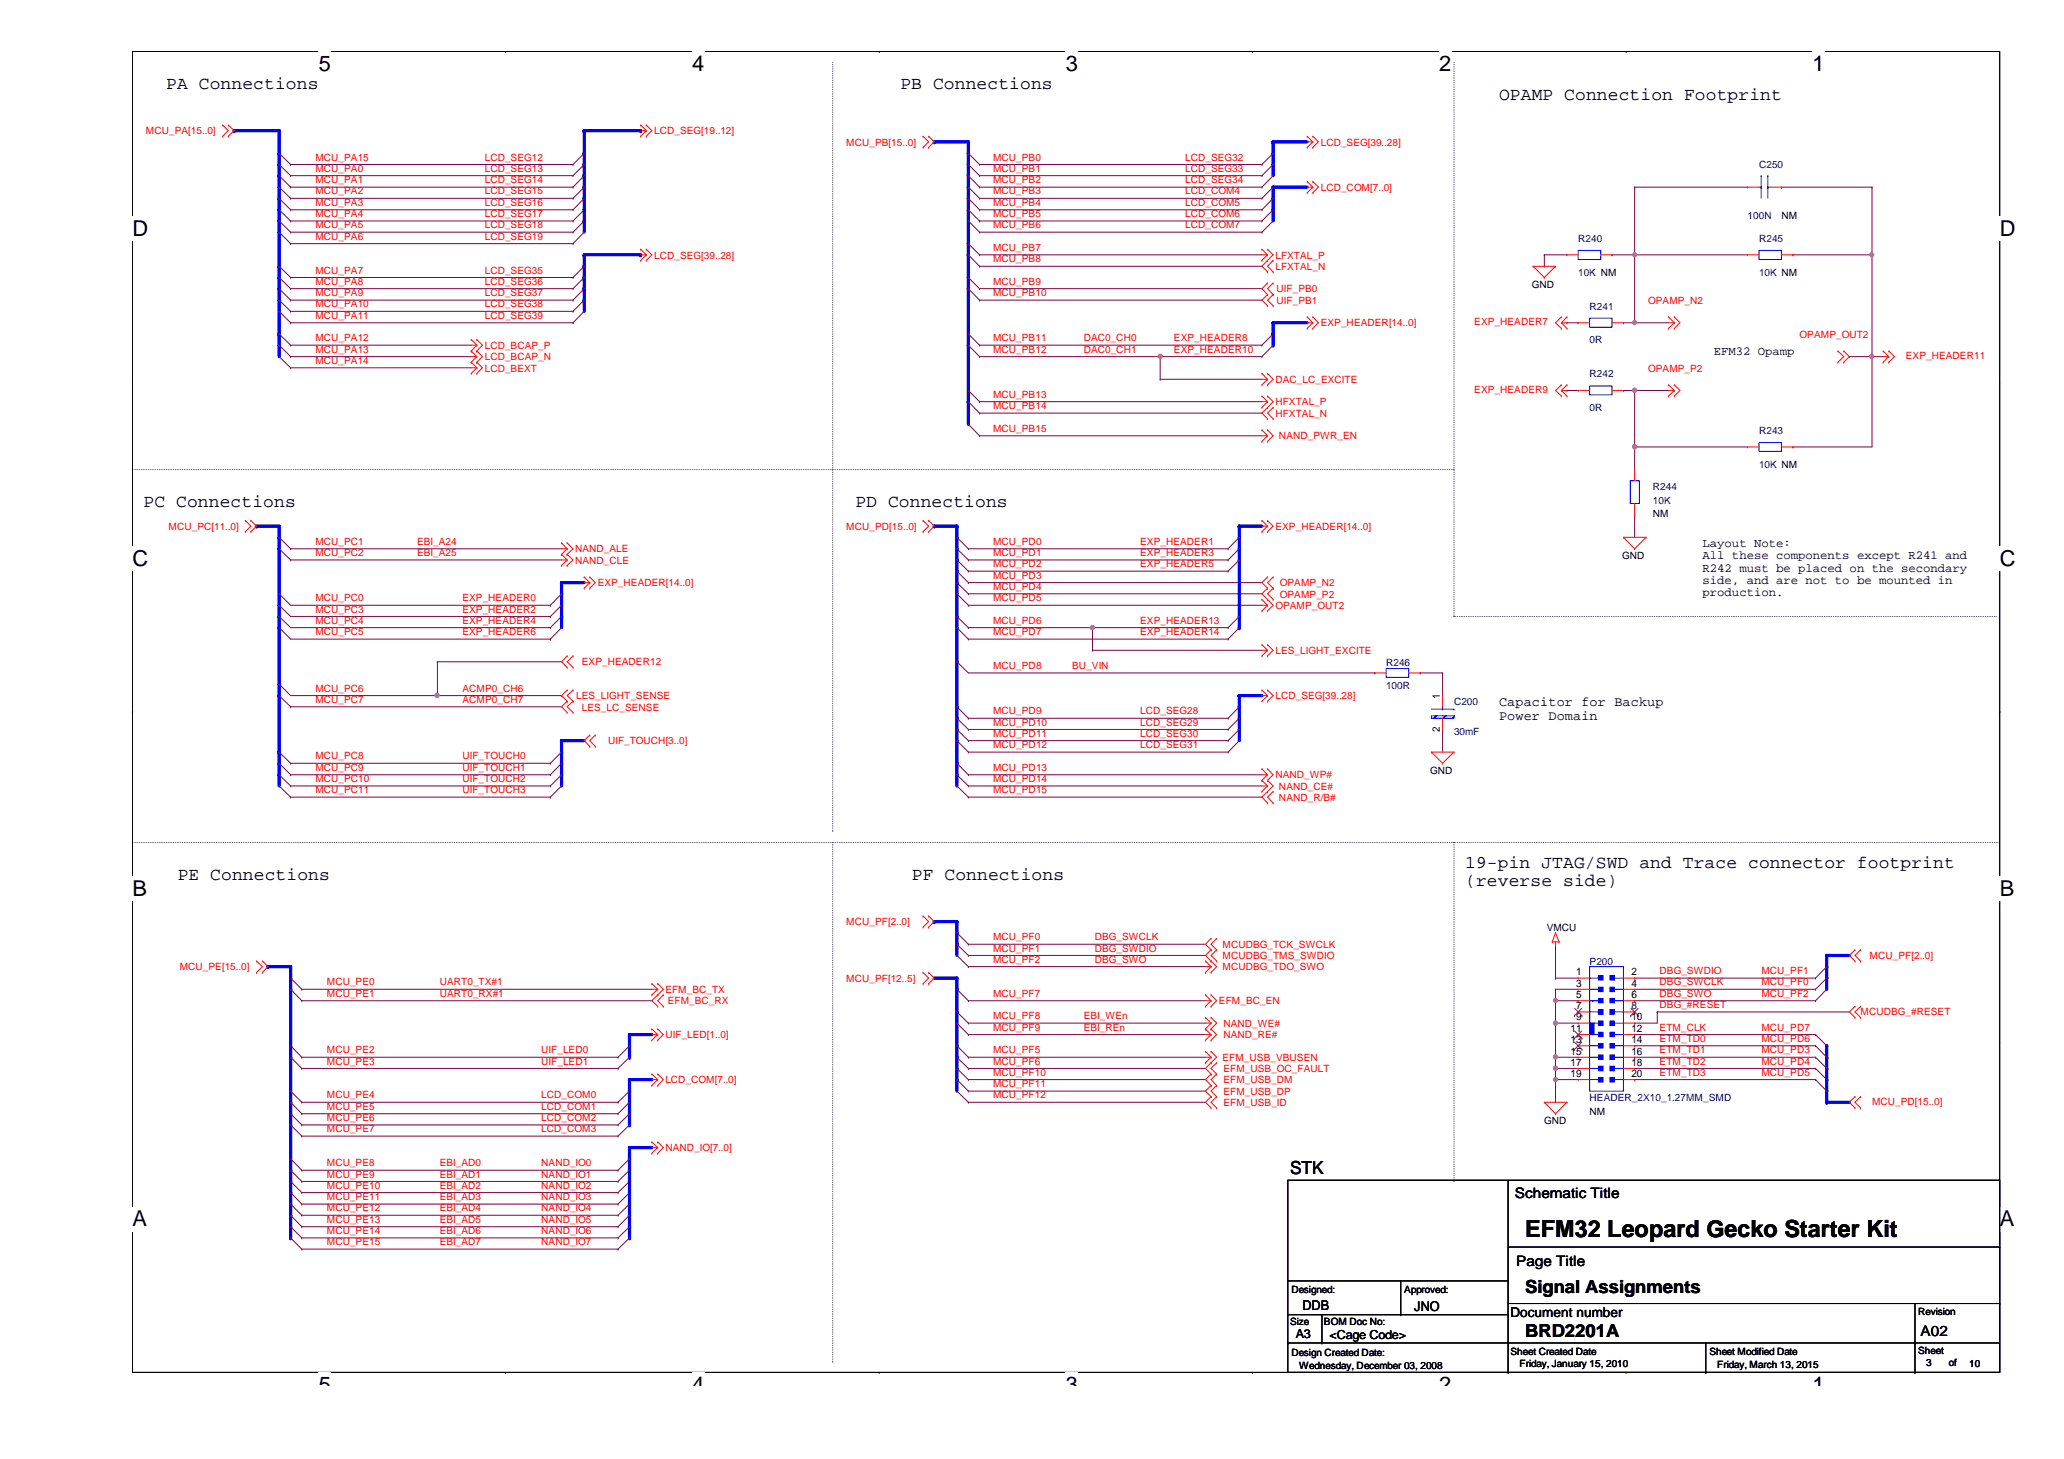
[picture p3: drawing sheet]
<svg xmlns="http://www.w3.org/2000/svg" width="297mm" height="210mm" viewBox="0 0 297 210" stroke-linecap="round" stroke-linejoin="round" font-family="sans-serif">
<defs><g id="words">
<text font-size="3.4" x="219.5" y="178">EFM32 Leopard Gecko Starter Kit</text>
<g font-size="3.1">
<text x="45.9" y="10.2">5</text>
<text x="99.6" y="10.2">4</text>
<text x="153.4" y="10.2">3</text>
<text x="207.1" y="10.2">2</text>
<text x="260.9" y="10.2">1</text>
<text x="19" y="34">D</text>
<text x="287.8" y="34">D</text>
<text x="19" y="81.4">C</text>
<text x="287.8" y="81.4">C</text>
<text x="19" y="128.9">B</text>
<text x="287.8" y="128.9">B</text>
<text x="19" y="176.4">A</text>
<text x="287.8" y="176.4">A</text>
<text x="45.9" y="200.2">5</text>
<text x="99.6" y="200.2">4</text>
<text x="153.4" y="200.2">3</text>
<text x="207.1" y="200.2">2</text>
<text x="260.9" y="200.2">1</text>
</g>
<g font-size="2.6">
<text x="23.9" y="12.7">PA Connections</text>
<text x="129.6" y="12.7">PB Connections</text>
<text x="215.7" y="14.4">OPAMP Connection Footprint</text>
<text x="20.7" y="72.9">PC Connections</text>
<text x="123.1" y="72.9">PD Connections</text>
<text x="210.9" y="124.9">19-pin JTAG/SWD and Trace connector footprint</text>
<text x="25.6" y="126.5">PE Connections</text>
<text x="131.2" y="126.5">PF Connections</text>
<text x="210.9" y="127.5">(reverse side)</text>
<text x="185.7" y="168.9">STK</text>
<text x="219.5" y="186.1">Signal Assignments</text>
<text x="219.5" y="192.4">BRD2201A</text>
</g>
<g font-size="2.1">
<text x="218" y="172.4">Schematic Title</text>
<text x="218.2" y="182.1">Page Title</text>
<text x="276.4" y="192.2">A02</text>
</g>
<g font-size="1.9">
<text x="215.7" y="101.6">Capacitor for Backup</text>
<text x="215.7" y="103.5">Power Domain</text>
<text x="187.5" y="188.5">DDB</text>
<text x="203.5" y="188.6">JNO</text>
<text x="217.4" y="189.5">Document number</text>
</g>
<g font-size="1.8">
<text x="246.6" y="51.1">EFM32 Opamp</text>
<text x="245" y="78.7">Layout Note:</text>
<text x="245" y="80.5">All these components except R241 and</text>
<text x="245" y="82.3">R242 must be placed on the secondary</text>
<text x="245" y="84">side, and are not to be mounted in</text>
<text x="245" y="85.8">production.</text>
<text x="186.5" y="192.5">A3</text>
<text x="191.3" y="192.7">&lt;Cage Code&gt;</text>
</g>
<g font-size="1.5">
<text x="207.2" y="100.5" transform="rotate(-90 207.2 100.5)">1</text>
<text x="207.2" y="105.3" transform="rotate(-90 207.2 105.3)">2</text>
<text x="226.8" y="140.3">1</text>
<text x="226.8" y="141.9">3</text>
<text x="226.8" y="143.6">5</text>
<text x="234.8" y="140.3">2</text>
<text x="234.8" y="141.9">4</text>
<text x="234.8" y="143.6">6</text>
<text x="226" y="148.5">11</text>
<text x="226.8" y="146.8">9</text>
<text x="226.8" y="145.2">7</text>
<text x="234.8" y="145.2">8</text>
<text x="234.8" y="146.8">10</text>
<text x="234.8" y="148.5">12</text>
<text x="226" y="150.1">13</text>
<text x="226" y="151.7">15</text>
<text x="226" y="153.3">17</text>
<text x="226" y="154.9">19</text>
<text x="234.8" y="150.1">14</text>
<text x="234.8" y="151.7">16</text>
<text x="234.8" y="153.3">18</text>
<text x="234.8" y="154.9">20</text>
</g>
<g font-size="1.4" fill="#f00">
<text x="21" y="19.3">MCU_PA[15..0]</text>
<text x="45.4" y="23.1">MCU_PA15</text>
<text x="69.8" y="23.1">LCD_SEG12</text>
<text x="94.1" y="19.3">LCD_SEG[19..12]</text>
<text x="121.8" y="21">MCU_PB[15..0]</text>
<text x="142.9" y="23.1">MCU_PB0</text>
<text x="170.6" y="23.1">LCD_SEG32</text>
<text x="190.1" y="21">LCD_SEG[39..28]</text>
<text x="45.4" y="24.7">MCU_PA0</text>
<text x="45.4" y="26.4">MCU_PA1</text>
<text x="45.4" y="28">MCU_PA2</text>
<text x="45.4" y="29.6">MCU_PA3</text>
<text x="69.8" y="24.7">LCD_SEG13</text>
<text x="69.8" y="26.4">LCD_SEG14</text>
<text x="69.8" y="28">LCD_SEG15</text>
<text x="69.8" y="29.6">LCD_SEG16</text>
<text x="142.9" y="28">MCU_PB3</text>
<text x="142.9" y="29.6">MCU_PB4</text>
<text x="142.9" y="24.7">MCU_PB1</text>
<text x="142.9" y="26.4">MCU_PB2</text>
<text x="170.6" y="28">LCD_COM4</text>
<text x="170.6" y="29.6">LCD_COM5</text>
<text x="170.6" y="24.7">LCD_SEG33</text>
<text x="170.6" y="26.4">LCD_SEG34</text>
<text x="190.1" y="27.5">LCD_COM[7..0]</text>
<text x="45.4" y="31.2">MCU_PA4</text>
<text x="45.4" y="32.9">MCU_PA5</text>
<text x="45.4" y="34.5">MCU_PA6</text>
<text x="69.8" y="31.2">LCD_SEG17</text>
<text x="69.8" y="32.9">LCD_SEG18</text>
<text x="69.8" y="34.5">LCD_SEG19</text>
<text x="142.9" y="31.2">MCU_PB5</text>
<text x="142.9" y="32.9">MCU_PB6</text>
<text x="170.6" y="31.2">LCD_COM6</text>
<text x="170.6" y="32.9">LCD_COM7</text>
<text x="45.4" y="39.4">MCU_PA7</text>
<text x="45.4" y="41">MCU_PA8</text>
<text x="69.8" y="39.4">LCD_SEG35</text>
<text x="69.8" y="41">LCD_SEG36</text>
<text x="94.1" y="37.2">LCD_SEG[39..28]</text>
<text x="142.9" y="36.1">MCU_PB7</text>
<text x="142.9" y="37.8">MCU_PB8</text>
<text x="142.9" y="41">MCU_PB9</text>
<text x="183.6" y="37.2">LFXTAL_P</text>
<text x="183.6" y="38.8">LFXTAL_N</text>
<text x="45.4" y="42.6">MCU_PA9</text>
<text x="45.4" y="44.2">MCU_PA10</text>
<text x="45.4" y="45.9">MCU_PA11</text>
<text x="69.8" y="44.2">LCD_SEG38</text>
<text x="69.8" y="45.9">LCD_SEG39</text>
<text x="69.8" y="42.6">LCD_SEG37</text>
<text x="142.9" y="42.6">MCU_PB10</text>
<text x="183.7" y="42.1">UIF_PB0</text>
<text x="183.7" y="43.7">UIF_PB1</text>
<text x="190.1" y="46.9">EXP_HEADER[14..0]</text>
<text x="212.2" y="46.8">EXP_HEADER7</text>
<text x="237.2" y="43.7">OPAMP_N2</text>
<text x="45.4" y="49.1">MCU_PA12</text>
<text x="45.4" y="50.8">MCU_PA13</text>
<text x="45.4" y="52.4">MCU_PA14</text>
<text x="69.8" y="50.2">LCD_BCAP_P</text>
<text x="69.8" y="51.9">LCD_BCAP_N</text>
<text x="69.8" y="53.5">LCD_BEXT</text>
<text x="142.9" y="50.8">MCU_PB12</text>
<text x="142.9" y="49.1">MCU_PB11</text>
<text x="156" y="50.8">DAC0_CH1</text>
<text x="156" y="49.1">DAC0_CH0</text>
<text x="169" y="49.1">EXP_HEADER8</text>
<text x="169" y="50.8">EXP_HEADER10</text>
<text x="237.2" y="53.5">OPAMP_P2</text>
<text x="259" y="48.6">OPAMP_OUT2</text>
<text x="274.3" y="51.7">EXP_HEADER11</text>
<text x="142.9" y="57.2">MCU_PB13</text>
<text x="142.9" y="58.9">MCU_PB14</text>
<text x="183.6" y="58.3">HFXTAL_P</text>
<text x="183.6" y="60">HFXTAL_N</text>
<text x="183.6" y="55.1">DAC_LC_EXCITE</text>
<text x="212.2" y="56.6">EXP_HEADER9</text>
<text x="142.9" y="62.1">MCU_PB15</text>
<text x="184.1" y="63.2">NAND_PWR_EN</text>
<text x="24.3" y="76.2">MCU_PC[11..0]</text>
<text x="121.8" y="76.2">MCU_PD[15..0]</text>
<text x="183.6" y="76.2">EXP_HEADER[14..0]</text>
<text x="45.4" y="78.4">MCU_PC1</text>
<text x="45.4" y="80">MCU_PC2</text>
<text x="60" y="78.4">EBI_A24</text>
<text x="60" y="80">EBI_A25</text>
<text x="82.8" y="79.5">NAND_ALE</text>
<text x="82.8" y="81.1">NAND_CLE</text>
<text x="142.9" y="78.4">MCU_PD0</text>
<text x="142.9" y="80">MCU_PD1</text>
<text x="142.9" y="81.6">MCU_PD2</text>
<text x="142.9" y="83.3">MCU_PD3</text>
<text x="164.1" y="78.4">EXP_HEADER1</text>
<text x="164.1" y="80">EXP_HEADER3</text>
<text x="164.1" y="81.6">EXP_HEADER5</text>
<text x="45.4" y="86.5">MCU_PC0</text>
<text x="45.4" y="88.1">MCU_PC3</text>
<text x="45.4" y="89.7">MCU_PC4</text>
<text x="66.5" y="86.5">EXP_HEADER0</text>
<text x="66.5" y="88.1">EXP_HEADER2</text>
<text x="66.5" y="89.7">EXP_HEADER4</text>
<text x="86" y="84.4">EXP_HEADER[14..0]</text>
<text x="142.9" y="84.9">MCU_PD4</text>
<text x="142.9" y="86.5">MCU_PD5</text>
<text x="142.9" y="89.7">MCU_PD6</text>
<text x="164.1" y="89.7">EXP_HEADER13</text>
<text x="183.6" y="87.6">OPAMP_OUT2</text>
<text x="184.2" y="84.4">OPAMP_N2</text>
<text x="184.2" y="86">OPAMP_P2</text>
<text x="45.4" y="91.4">MCU_PC5</text>
<text x="66.5" y="91.4">EXP_HEADER6</text>
<text x="83.7" y="95.7">EXP_HEADER12</text>
<text x="142.9" y="91.4">MCU_PD7</text>
<text x="164.1" y="91.4">EXP_HEADER14</text>
<text x="183.6" y="94.1">LES_LIGHT_EXCITE</text>
<text x="45.4" y="99.5">MCU_PC6</text>
<text x="45.4" y="101.1">MCU_PC7</text>
<text x="66.5" y="99.5">ACMP0_CH6</text>
<text x="66.5" y="101.1">ACMP0_CH7</text>
<text x="82.9" y="100.6">LES_LIGHT_SENSE</text>
<text x="142.9" y="96.3">MCU_PD8</text>
<text x="154.3" y="96.3">BU_VIN</text>
<text x="183.6" y="100.6">LCD_SEG[39..28]</text>
<text x="83.7" y="102.2">LES_LC_SENSE</text>
<text x="87.5" y="107.1">UIF_TOUCH[3..0]</text>
<text x="142.9" y="104.4">MCU_PD10</text>
<text x="142.9" y="106">MCU_PD11</text>
<text x="142.9" y="107.7">MCU_PD12</text>
<text x="142.9" y="102.8">MCU_PD9</text>
<text x="164.1" y="104.4">LCD_SEG29</text>
<text x="164.1" y="106">LCD_SEG30</text>
<text x="164.1" y="107.7">LCD_SEG31</text>
<text x="164.1" y="102.8">LCD_SEG28</text>
<text x="45.4" y="109.3">MCU_PC8</text>
<text x="45.4" y="110.9">MCU_PC9</text>
<text x="45.4" y="112.5">MCU_PC10</text>
<text x="66.5" y="112.5">UIF_TOUCH2</text>
<text x="66.5" y="109.3">UIF_TOUCH0</text>
<text x="66.5" y="110.9">UIF_TOUCH1</text>
<text x="142.9" y="110.9">MCU_PD13</text>
<text x="142.9" y="112.5">MCU_PD14</text>
<text x="183.6" y="112">NAND_WP#</text>
<text x="184.1" y="113.6">NAND_CE#</text>
<text x="45.4" y="114.1">MCU_PC11</text>
<text x="66.5" y="114.1">UIF_TOUCH3</text>
<text x="142.9" y="114.1">MCU_PD15</text>
<text x="184.1" y="115.2">NAND_R/B#</text>
<text x="121.8" y="133.1">MCU_PF[2..0]</text>
<text x="142.9" y="135.3">MCU_PF0</text>
<text x="142.9" y="136.9">MCU_PF1</text>
<text x="157.6" y="135.3">DBG_SWCLK</text>
<text x="157.6" y="136.9">DBG_SWDIO</text>
<text x="175.9" y="136.4">MCUDBG_TCK_SWCLK</text>
<text x="25.9" y="139.6">MCU_PE[15..0]</text>
<text x="47" y="141.8">MCU_PE0</text>
<text x="47" y="143.4">MCU_PE1</text>
<text x="63.3" y="141.8">UART0_TX#1</text>
<text x="63.3" y="143.4">UART0_RX#1</text>
<text x="95.8" y="142.9">EFM_BC_TX</text>
<text x="121.8" y="141.3">MCU_PF[12..5]</text>
<text x="142.9" y="143.4">MCU_PF7</text>
<text x="142.9" y="138.5">MCU_PF2</text>
<text x="157.6" y="138.5">DBG_SWO</text>
<text x="175.9" y="138">MCUDBG_TMS_SWDIO</text>
<text x="175.9" y="139.6">MCUDBG_TDO_SWO</text>
<text x="238.8" y="140.2">DBG_SWDIO</text>
<text x="238.8" y="141.8">DBG_SWCLK</text>
<text x="238.8" y="143.4">DBG_SWO</text>
<text x="253.5" y="140.2">MCU_PF1</text>
<text x="253.5" y="141.8">MCU_PF0</text>
<text x="253.5" y="143.4">MCU_PF2</text>
<text x="269.1" y="138">MCU_PF[2..0]</text>
<text x="95.8" y="149.4">UIF_LED[1..0]</text>
<text x="96.1" y="144.5">EFM_BC_RX</text>
<text x="142.9" y="146.6">MCU_PF8</text>
<text x="142.9" y="148.3">MCU_PF9</text>
<text x="156" y="146.6">EBI_WEn</text>
<text x="156" y="148.3">EBI_REn</text>
<text x="175.4" y="144.5">EFM_BC_EN</text>
<text x="176.1" y="149.4">NAND_RE#</text>
<text x="176.1" y="147.7">NAND_WE#</text>
<text x="238.8" y="149.9">ETM_TD0</text>
<text x="238.8" y="148.3">ETM_CLK</text>
<text x="238.8" y="145">DBG_#RESET</text>
<text x="253.5" y="149.9">MCU_PD6</text>
<text x="253.5" y="148.3">MCU_PD7</text>
<text x="267.8" y="146">MCUDBG_#RESET</text>
<text x="47" y="151.6">MCU_PE2</text>
<text x="47" y="153.2">MCU_PE3</text>
<text x="77.9" y="151.6">UIF_LED0</text>
<text x="77.9" y="153.2">UIF_LED1</text>
<text x="95.8" y="155.9">LCD_COM[7..0]</text>
<text x="142.9" y="151.6">MCU_PF5</text>
<text x="142.9" y="153.2">MCU_PF6</text>
<text x="142.9" y="154.8">MCU_PF10</text>
<text x="175.9" y="152.6">EFM_USB_VBUSEN</text>
<text x="176.1" y="155.9">EFM_USB_DM</text>
<text x="176.1" y="154.3">EFM_USB_OC_FAULT</text>
<text x="238.8" y="154.8">ETM_TD3</text>
<text x="238.8" y="153.2">ETM_TD2</text>
<text x="238.8" y="151.6">ETM_TD1</text>
<text x="253.5" y="154.8">MCU_PD5</text>
<text x="253.5" y="153.2">MCU_PD4</text>
<text x="253.5" y="151.6">MCU_PD3</text>
<text x="47" y="158">MCU_PE4</text>
<text x="47" y="159.7">MCU_PE5</text>
<text x="47" y="161.3">MCU_PE6</text>
<text x="77.9" y="158">LCD_COM0</text>
<text x="77.9" y="159.7">LCD_COM1</text>
<text x="77.9" y="161.3">LCD_COM2</text>
<text x="142.9" y="156.4">MCU_PF11</text>
<text x="142.9" y="158">MCU_PF12</text>
<text x="176.1" y="157.5">EFM_USB_DP</text>
<text x="176.1" y="159.1">EFM_USB_ID</text>
<text x="269.4" y="159">MCU_PD[15..0]</text>
<text x="47" y="162.9">MCU_PE7</text>
<text x="47" y="167.8">MCU_PE8</text>
<text x="63.3" y="167.8">EBI_AD0</text>
<text x="77.9" y="167.8">NAND_IO0</text>
<text x="77.9" y="162.9">LCD_COM3</text>
<text x="95.8" y="165.6">NAND_IO[7..0]</text>
<text x="47" y="169.4">MCU_PE9</text>
<text x="47" y="171">MCU_PE10</text>
<text x="47" y="172.7">MCU_PE11</text>
<text x="63.3" y="169.4">EBI_AD1</text>
<text x="63.3" y="171">EBI_AD2</text>
<text x="63.3" y="172.7">EBI_AD3</text>
<text x="77.9" y="169.4">NAND_IO1</text>
<text x="77.9" y="171">NAND_IO2</text>
<text x="77.9" y="172.7">NAND_IO3</text>
<text x="47" y="174.3">MCU_PE12</text>
<text x="47" y="175.9">MCU_PE13</text>
<text x="47" y="177.5">MCU_PE14</text>
<text x="47" y="179.2">MCU_PE15</text>
<text x="63.3" y="174.3">EBI_AD4</text>
<text x="63.3" y="175.9">EBI_AD5</text>
<text x="63.3" y="177.5">EBI_AD6</text>
<text x="63.3" y="179.2">EBI_AD7</text>
<text x="77.9" y="174.3">NAND_IO4</text>
<text x="77.9" y="175.9">NAND_IO5</text>
<text x="77.9" y="177.5">NAND_IO6</text>
<text x="77.9" y="179.2">NAND_IO7</text>
</g>
<g font-size="1.4" fill="#000080">
<text x="253.2" y="24.2">C250</text>
<text x="227.1" y="34.8">R240</text>
<text x="251.5" y="31.5">100N</text>
<text x="253.2" y="34.8">R245</text>
<text x="227.1" y="39.7">10K NM</text>
<text x="253.2" y="39.7">10K NM</text>
<text x="228.8" y="44.5">R241</text>
<text x="228.8" y="49.4">0R</text>
<text x="228.8" y="54.3">R242</text>
<text x="228.8" y="59.1">0R</text>
<text x="253.2" y="62.4">R243</text>
<text x="237.9" y="70.5">R244</text>
<text x="253.2" y="67.3">10K NM</text>
<text x="237.9" y="72.5">10K</text>
<text x="199.5" y="95.9">R246</text>
<text x="199.5" y="99.1">100R</text>
<text x="209.3" y="101.4">C200</text>
<text x="209.3" y="105.8">30mF</text>
<text x="228.8" y="138.8">P200</text>
<text x="228.8" y="158.3">HEADER_2X10_1.27MM_SMD</text>
</g>
<g font-size="1.4">
<text x="256.4" y="31.5">NM</text>
<text x="220.5" y="41.4">GND</text>
<text x="237.9" y="74.4">NM</text>
<text x="233.5" y="80.4">GND</text>
<text x="205.8" y="111.3">GND</text>
<text x="222.6" y="133.9">VMCU</text>
<text x="222.2" y="161.7">GND</text>
<text x="228.8" y="160.4">NM</text>
<text x="185.8" y="186">Designed:</text>
<text x="202.1" y="186">Approved:</text>
<text x="185.7" y="190.7">Size</text>
<text x="190.5" y="190.7">BOM Doc No:</text>
<text x="276.1" y="189.2">Revision</text>
<text x="185.8" y="195.1">Design Created Date:</text>
<text x="187" y="197">Wednesday, December 03, 2008</text>
<text x="217.4" y="194.9">Sheet Created Date</text>
<text x="218.7" y="196.7">Friday, January 15, 2010</text>
<text x="246" y="194.9">Sheet Modified Date</text>
<text x="247.1" y="196.8">Friday, March 13, 2015</text>
<text x="276.1" y="194.7">Sheet</text>
<text x="277.2" y="196.5">3</text>
<text x="280.5" y="196.5">of</text>
<text x="283.4" y="196.7">10</text>
</g>
</g></defs>
<path d="M19.1 7.4h268.7v190h-268.7z" fill="none" stroke="#000" stroke-width=".14"/>
<g fill="#fff">
<path d="M45.9 7.4h1.7v3.5h-1.7z"/>
<path d="M45.9 197.4h1.7v2h-1.7z"/>
</g>
<path d="M72.8 7.4h.1M72.8 197.4h.1" fill="none" stroke="#000" stroke-width=".14"/>
<g fill="#fff">
<path d="M99.6 7.4h1.7v3.5h-1.7z"/>
<path d="M99.6 197.4h1.7v2h-1.7z"/>
</g>
<path d="M126.5 7.4h.1M126.5 197.4h.1" fill="none" stroke="#000" stroke-width=".14"/>
<g fill="#fff">
<path d="M153.4 7.4h1.7v3.5h-1.7z"/>
<path d="M153.4 197.4h1.7v2h-1.7z"/>
</g>
<path d="M180.3 7.4h.1M180.3 197.4h.1" fill="none" stroke="#000" stroke-width=".14"/>
<g fill="#fff">
<path d="M207.1 7.4h1.7v3.5h-1.7z"/>
<path d="M207.1 197.4h1.7v2h-1.7z"/>
</g>
<path d="M234 7.4h.1M234 197.4h.1" fill="none" stroke="#000" stroke-width=".14"/>
<g fill="#fff">
<path d="M260.9 7.4h1.7v3.5h-1.7z"/>
<path d="M260.9 197.4h1.7v2h-1.7z"/>
<path d="M19.1 31.2h2.2v3.4h-2.2z"/>
<path d="M287.8 31.2h2.2v3.4h-2.2z"/>
<path d="M19.1 78.7h2.2v3.4h-2.2z"/>
<path d="M287.8 78.7h2.2v3.4h-2.2z"/>
</g>
<path d="M19.1 54.9h.1M287.8 54.9h.1" fill="none" stroke="#000" stroke-width=".14"/>
<g fill="#fff">
<path d="M19.1 126.2h2v3.4h-2z"/>
<path d="M287.8 126.2h2.1v3.4h-2.1z"/>
</g>
<path d="M19.1 102.4h.1M287.8 102.4h.1" fill="none" stroke="#000" stroke-width=".14"/>
<g fill="#fff">
<path d="M19.1 173.7h2v3.4h-2z"/>
<path d="M287.8 173.7h2.1v3.4h-2.1z"/>
</g>
<path d="M19.1 149.9h.1M287.8 149.9h.1" fill="none" stroke="#000" stroke-width=".14"/>
<g fill="none" stroke="#000" stroke-width=".14" stroke-dasharray="0 .3">
<path d="M119.8 9v110.6M209.3 9v79.7M19.1 67.6h190.2M209.3 67.6h.1M209.3 88.7h.1M209.3 88.7h78M287.3 88.7h.1M119.8 119.6h.1M19.1 121.2h190.2M119.8 121.2v74.8M209.3 121.2h.1M209.3 121.2h78.5"/>
<path d="M209.3 121.2v48.8M287.8 121.2h.1M209.3 170h.1M119.8 196h.1"/>
</g>
<path d="M183.2 20.4h4.9" fill="none" stroke="#00f" stroke-width=".47"/>
<circle cx="183.2" cy="20.4" r=".23" fill="#00f"/>
<path d="M134.5 20.4h4.9" fill="none" stroke="#00f" stroke-width=".47"/>
<circle cx="134.5" cy="20.4" r=".23" fill="#00f"/>
<path d="M141 28.5h.1M141 28.5h40.6" fill="none" stroke="#800040" stroke-width=".14"/>
<path d="M139.4 26.9v1.6" fill="none" stroke="#00f" stroke-width=".47"/>
<circle cx="139.4" cy="26.9" r=".23" fill="#00f"/>
<path d="M139.4 28.5v1.7" fill="none" stroke="#00f" stroke-width=".47"/>
<circle cx="139.4" cy="28.5" r=".23" fill="#00f"/>
<path d="M141 31.8h.1M141 33.4h.1M141 30.2h.1M141 31.8h40.6M141 33.4h40.6M141 30.2h40.6" fill="none" stroke="#800040" stroke-width=".14"/>
<path d="M183.2 28.5v1.7" fill="none" stroke="#00f" stroke-width=".47"/>
<circle cx="183.2" cy="28.5" r=".23" fill="#00f"/>
<path d="M139.4 25.3v1.6" fill="none" stroke="#00f" stroke-width=".47"/>
<circle cx="139.4" cy="25.3" r=".23" fill="#00f"/>
<path d="M139.4 30.2v1.6" fill="none" stroke="#00f" stroke-width=".47"/>
<circle cx="139.4" cy="30.2" r=".23" fill="#00f"/>
<path d="M183.2 30.2v1.6" fill="none" stroke="#00f" stroke-width=".47"/>
<circle cx="183.2" cy="30.2" r=".23" fill="#00f"/>
<path d="M141 36.7h.1M141 38.3h.1M141 36.7h40.6M141 38.3h40.6M141 57.8h.1M141 59.4h.1M141 57.8h40.6M141 59.4h40.6" fill="none" stroke="#800040" stroke-width=".14"/>
<path d="M139.4 31.8v3.3" fill="none" stroke="#00f" stroke-width=".47"/>
<circle cx="139.4" cy="35.1" r=".23" fill="#00f"/>
<path d="M141 51.3h.1M141 51.3h26" fill="none" stroke="#800040" stroke-width=".14"/>
<circle cx="167" cy="51.3" r=".3" fill="#f0f"/>
<circle cx="167" cy="51.3" r=".3" fill="none" stroke="#f0f" stroke-width=".14"/>
<path d="M141 49.7h.1M141 49.7h40.6" fill="none" stroke="#800040" stroke-width=".14"/>
<path d="M139.4 41.5v6.5" fill="none" stroke="#00f" stroke-width=".47"/>
<circle cx="139.4" cy="41.5" r=".23" fill="#00f"/>
<path d="M266.1 51.3h.1M266.1 51.3h3.3M235.2 64.3h.1M235.2 64.3h16.3M235.2 64.3v3.3M258 64.3h.1M258 64.3h11.4" fill="none" stroke="#800040" stroke-width=".14"/>
<circle cx="235.2" cy="64.3" r=".31" fill="#f0f"/>
<circle cx="235.2" cy="64.3" r=".31" fill="none" stroke="#f0f" stroke-width=".14"/>
<path d="M233.6 56.2h.1M233.6 56.2h6.5M235.2 56.2h.1M235.2 56.2v8.1M235.2 74h.1M235.2 74v3.3" fill="none" stroke="#800040" stroke-width=".14"/>
<circle cx="235.2" cy="56.1" r=".31" fill="#f0f"/>
<circle cx="235.2" cy="56.1" r=".31" fill="none" stroke="#f0f" stroke-width=".14"/>
<path d="M222.3 38.3h.1M222.3 36.7h.1M222.3 36.7v1.6M222.3 36.7h3.2M232 36.7h.1M232 36.7h3.2M256.4 26.9h.1M256.4 26.9h13M258 36.7h.1M258 36.7h11.4M269.4 51.3h.1M269.4 51.3v13" fill="none" stroke="#800040" stroke-width=".14"/>
<circle cx="269.4" cy="51.3" r=".3" fill="#f0f"/>
<circle cx="269.4" cy="51.3" r=".3" fill="none" stroke="#f0f" stroke-width=".14"/>
<path d="M235.2 26.9h.1M235.2 26.9h16.3M235.2 26.9v9.8" fill="none" stroke="#800040" stroke-width=".14"/>
<circle cx="235.2" cy="36.7" r=".3" fill="#f0f"/>
<circle cx="235.2" cy="36.7" r=".3" fill="none" stroke="#f0f" stroke-width=".14"/>
<path d="M235.2 36.7h.1M235.2 36.7h16.3M235.2 36.7v9.7M233.6 46.4h.1M233.6 46.4h6.5M235.2 46.4h.1" fill="none" stroke="#800040" stroke-width=".14"/>
<circle cx="235.2" cy="46.4" r=".3" fill="#f0f"/>
<circle cx="235.2" cy="46.4" r=".3" fill="none" stroke="#f0f" stroke-width=".14"/>
<path d="M269.4 36.7h.1M269.4 26.9h.1M269.4 26.9v24.4" fill="none" stroke="#800040" stroke-width=".14"/>
<circle cx="269.4" cy="36.7" r=".3" fill="#f0f"/>
<circle cx="269.4" cy="36.7" r=".3" fill="none" stroke="#f0f" stroke-width=".14"/>
<g fill="none" stroke="#800040" stroke-width=".14">
<path d="M41.8 25.3h.1M41.8 26.9h.1M41.8 28.5h.1M41.8 30.2h.1M41.8 31.8h.1M41.8 33.4h.1M41.8 35.1h.1M41.8 39.9h.1M41.8 23.7h.1M41.8 25.3h40.7M41.8 26.9h40.7M41.8 28.5h40.7"/>
<path d="M41.8 30.2h40.7M41.8 31.8h40.7M41.8 33.4h40.7M41.8 35.1h40.7M41.8 39.9h40.7M41.8 23.7h40.7M41.8 41.5h.1M41.8 43.2h.1M41.8 44.8h.1M41.8 46.4h.1M41.8 49.7h.1M41.8 51.3h.1"/>
<path d="M41.8 52.9h.1M41.8 46.4h40.7M41.8 51.3h26M41.8 41.5h40.7M41.8 43.2h40.7M41.8 44.8h40.7M41.8 49.7h26M41.8 52.9h26M225.5 46.4h.1M225.5 56.2h.1M225.5 46.4h1.6M225.5 56.2h1.6"/>
<path d="M269.4 51.3h.1M269.4 51.3h1.6"/>
</g>
<path d="M40.2 49.7v1.6" fill="none" stroke="#00f" stroke-width=".47"/>
<circle cx="40.2" cy="49.7" r=".23" fill="#00f"/>
<path d="M40.2 26.9v1.6" fill="none" stroke="#00f" stroke-width=".47"/>
<circle cx="40.2" cy="26.9" r=".23" fill="#00f"/>
<path d="M40.2 22.1v1.6" fill="none" stroke="#00f" stroke-width=".47"/>
<circle cx="40.2" cy="22.1" r=".23" fill="#00f"/>
<path d="M40.2 18.8v3.3" fill="none" stroke="#00f" stroke-width=".47"/>
<circle cx="40.2" cy="18.8" r=".23" fill="#00f"/>
<path d="M40.2 25.3v1.6" fill="none" stroke="#00f" stroke-width=".47"/>
<circle cx="40.2" cy="25.3" r=".23" fill="#00f"/>
<path d="M40.2 23.7v1.6" fill="none" stroke="#00f" stroke-width=".47"/>
<circle cx="40.2" cy="23.7" r=".23" fill="#00f"/>
<path d="M40.2 28.5v1.7" fill="none" stroke="#00f" stroke-width=".47"/>
<circle cx="40.2" cy="28.5" r=".23" fill="#00f"/>
<path d="M40.2 33.4v4.9" fill="none" stroke="#00f" stroke-width=".47"/>
<circle cx="40.2" cy="33.4" r=".23" fill="#00f"/>
<path d="M40.2 30.2v1.6" fill="none" stroke="#00f" stroke-width=".47"/>
<circle cx="40.2" cy="30.2" r=".23" fill="#00f"/>
<path d="M40.2 31.8v1.6" fill="none" stroke="#00f" stroke-width=".47"/>
<circle cx="40.2" cy="31.8" r=".23" fill="#00f"/>
<path d="M40.2 39.9v1.6" fill="none" stroke="#00f" stroke-width=".47"/>
<circle cx="40.2" cy="39.9" r=".23" fill="#00f"/>
<path d="M40.2 38.3v1.6" fill="none" stroke="#00f" stroke-width=".47"/>
<circle cx="40.2" cy="38.3" r=".23" fill="#00f"/>
<path d="M40.2 41.5v1.7" fill="none" stroke="#00f" stroke-width=".47"/>
<circle cx="40.2" cy="41.5" r=".23" fill="#00f"/>
<path d="M40.2 48v1.7" fill="none" stroke="#00f" stroke-width=".47"/>
<circle cx="40.2" cy="48" r=".23" fill="#00f"/>
<path d="M40.2 43.2v1.6" fill="none" stroke="#00f" stroke-width=".47"/>
<circle cx="40.2" cy="43.2" r=".23" fill="#00f"/>
<path d="M40.2 44.8v3.2" fill="none" stroke="#00f" stroke-width=".47"/>
<circle cx="40.2" cy="48" r=".23" fill="#00f"/>
<path d="M33.7 18.8h6.5" fill="none" stroke="#00f" stroke-width=".47"/>
<circle cx="33.7" cy="18.8" r=".23" fill="#00f"/>
<path d="M84.1 43.2v1.6" fill="none" stroke="#00f" stroke-width=".47"/>
<circle cx="84.1" cy="43.2" r=".23" fill="#00f"/>
<path d="M84.1 23.7v1.6" fill="none" stroke="#00f" stroke-width=".47"/>
<circle cx="84.1" cy="23.7" r=".23" fill="#00f"/>
<path d="M84.1 22.1v1.6" fill="none" stroke="#00f" stroke-width=".47"/>
<circle cx="84.1" cy="22.1" r=".23" fill="#00f"/>
<path d="M84.1 18.8v3.3" fill="none" stroke="#00f" stroke-width=".47"/>
<circle cx="84.1" cy="18.8" r=".23" fill="#00f"/>
<path d="M84.1 26.9v1.6" fill="none" stroke="#00f" stroke-width=".47"/>
<circle cx="84.1" cy="26.9" r=".23" fill="#00f"/>
<path d="M84.1 25.3v1.6" fill="none" stroke="#00f" stroke-width=".47"/>
<circle cx="84.1" cy="25.3" r=".23" fill="#00f"/>
<path d="M84.1 28.5v1.7" fill="none" stroke="#00f" stroke-width=".47"/>
<circle cx="84.1" cy="28.5" r=".23" fill="#00f"/>
<path d="M84.1 30.2v1.6" fill="none" stroke="#00f" stroke-width=".47"/>
<circle cx="84.1" cy="30.2" r=".23" fill="#00f"/>
<path d="M84.1 31.8v1.6" fill="none" stroke="#00f" stroke-width=".47"/>
<circle cx="84.1" cy="31.8" r=".23" fill="#00f"/>
<path d="M84.1 39.9v1.6" fill="none" stroke="#00f" stroke-width=".47"/>
<circle cx="84.1" cy="39.9" r=".23" fill="#00f"/>
<path d="M84.1 38.3v1.6" fill="none" stroke="#00f" stroke-width=".47"/>
<circle cx="84.1" cy="38.3" r=".23" fill="#00f"/>
<path d="M84.1 41.5v1.7" fill="none" stroke="#00f" stroke-width=".47"/>
<circle cx="84.1" cy="41.5" r=".23" fill="#00f"/>
<path d="M84.1 18.8h8.1" fill="none" stroke="#00f" stroke-width=".47"/>
<circle cx="92.2" cy="18.8" r=".23" fill="#00f"/>
<path d="M139.4 20.4v1.7" fill="none" stroke="#00f" stroke-width=".47"/>
<circle cx="139.4" cy="20.4" r=".23" fill="#00f"/>
<path d="M139.4 22.1v1.6" fill="none" stroke="#00f" stroke-width=".47"/>
<circle cx="139.4" cy="22.1" r=".23" fill="#00f"/>
<path d="M139.4 23.7v1.6" fill="none" stroke="#00f" stroke-width=".47"/>
<circle cx="139.4" cy="23.7" r=".23" fill="#00f"/>
<path d="M183.2 20.4v1.7" fill="none" stroke="#00f" stroke-width=".47"/>
<circle cx="183.2" cy="20.4" r=".23" fill="#00f"/>
<path d="M183.2 22.1v1.6" fill="none" stroke="#00f" stroke-width=".47"/>
<circle cx="183.2" cy="22.1" r=".23" fill="#00f"/>
<path d="M183.2 23.7v1.6" fill="none" stroke="#00f" stroke-width=".47"/>
<circle cx="183.2" cy="23.7" r=".23" fill="#00f"/>
<path d="M141 23.7h.1M141 25.3h.1M141 26.9h.1M141 23.7h40.6M141 25.3h40.6M141 26.9h40.6" fill="none" stroke="#800040" stroke-width=".14"/>
<path d="M183.2 26.9v1.6" fill="none" stroke="#00f" stroke-width=".47"/>
<circle cx="183.2" cy="26.9" r=".23" fill="#00f"/>
<path d="M183.2 26.9h4.9" fill="none" stroke="#00f" stroke-width=".47"/>
<circle cx="183.2" cy="26.9" r=".23" fill="#00f"/>
<g fill="none" stroke="#800040" stroke-width=".14">
<path d="M41.8 79h.1M41.8 79h39M41.8 80.6h.1M41.8 87.1h37.4M41.8 80.6h39M41.8 88.7h37.4M41.8 90.3h37.4M41.8 91.9h37.4M79.2 87.1h.1M79.2 88.7h.1M79.2 90.3h.1M79.2 91.9h.1"/>
<path d="M41.8 109.8h.1M41.8 111.5h.1M41.8 113.1h.1M41.8 114.7h.1M41.8 109.8h37.4M41.8 111.5h37.4M41.8 113.1h37.4M41.8 114.7h37.4"/>
</g>
<path d="M40.2 75.7v1.6" fill="none" stroke="#00f" stroke-width=".47"/>
<circle cx="40.2" cy="77.3" r=".23" fill="#00f"/>
<path d="M40.2 77.3v1.7" fill="none" stroke="#00f" stroke-width=".47"/>
<circle cx="40.2" cy="77.3" r=".23" fill="#00f"/>
<path d="M40.2 79v6.4" fill="none" stroke="#00f" stroke-width=".47"/>
<circle cx="40.2" cy="79" r=".23" fill="#00f"/>
<path d="M40.2 108.2v1.6" fill="none" stroke="#00f" stroke-width=".47"/>
<circle cx="40.2" cy="108.2" r=".23" fill="#00f"/>
<path d="M40.2 109.8v1.7" fill="none" stroke="#00f" stroke-width=".47"/>
<circle cx="40.2" cy="109.8" r=".23" fill="#00f"/>
<path d="M40.2 111.5v1.6" fill="none" stroke="#00f" stroke-width=".47"/>
<circle cx="40.2" cy="111.5" r=".23" fill="#00f"/>
<path d="M36.9 75.7h3.3" fill="none" stroke="#00f" stroke-width=".47"/>
<circle cx="36.9" cy="75.7" r=".23" fill="#00f"/>
<g fill="none" stroke="#800040" stroke-width=".14">
<path d="M139.4 79h.1M139.4 79h37.3M139.4 80.6h.1M139.4 82.2h.1M139.4 83.8h.1M139.4 85.4h.1M139.4 87.1h.1M139.4 90.3h.1M139.4 80.6h37.3M139.4 82.2h37.3M139.4 83.8h42.2M139.4 85.4h42.2"/>
<path d="M139.4 87.1h42.2M139.4 90.3h17.8"/>
</g>
<circle cx="157.2" cy="90.3" r=".31" fill="#f0f"/>
<circle cx="157.2" cy="90.3" r=".31" fill="none" stroke="#f0f" stroke-width=".14"/>
<g fill="none" stroke="#800040" stroke-width=".14">
<path d="M139.4 91.9h.1M139.4 91.9h37.3M139.4 96.8h58.5M197.9 96.8h.1M139.4 104.9h.1M139.4 106.6h.1M139.4 108.2h.1M139.4 111.5h.1M139.4 113.1h.1M139.4 114.7h.1M139.4 104.9h37.3M139.4 106.6h37.3"/>
<path d="M139.4 108.2h37.3M139.4 111.5h42.2M139.4 113.1h42.2M139.4 114.7h42.2M139.4 144h.1M139.4 144h34.1"/>
</g>
<path d="M137.7 75.7v1.6" fill="none" stroke="#00f" stroke-width=".47"/>
<circle cx="137.7" cy="75.7" r=".23" fill="#00f"/>
<path d="M137.7 77.3v1.7" fill="none" stroke="#00f" stroke-width=".47"/>
<circle cx="137.7" cy="77.3" r=".23" fill="#00f"/>
<path d="M137.7 79v1.6" fill="none" stroke="#00f" stroke-width=".47"/>
<circle cx="137.7" cy="79" r=".23" fill="#00f"/>
<path d="M137.7 80.6v1.6" fill="none" stroke="#00f" stroke-width=".47"/>
<circle cx="137.7" cy="80.6" r=".23" fill="#00f"/>
<path d="M137.7 83.8v1.6" fill="none" stroke="#00f" stroke-width=".47"/>
<circle cx="137.7" cy="83.8" r=".23" fill="#00f"/>
<path d="M137.7 85.4v3.3" fill="none" stroke="#00f" stroke-width=".47"/>
<circle cx="137.7" cy="88.7" r=".23" fill="#00f"/>
<path d="M137.7 90.3v4.9" fill="none" stroke="#00f" stroke-width=".47"/>
<circle cx="137.7" cy="95.2" r=".23" fill="#00f"/>
<path d="M137.7 103.3v1.6" fill="none" stroke="#00f" stroke-width=".47"/>
<circle cx="137.7" cy="103.3" r=".23" fill="#00f"/>
<path d="M137.7 104.9v1.7" fill="none" stroke="#00f" stroke-width=".47"/>
<circle cx="137.7" cy="104.9" r=".23" fill="#00f"/>
<path d="M137.7 106.6v3.2" fill="none" stroke="#00f" stroke-width=".47"/>
<circle cx="137.7" cy="106.6" r=".23" fill="#00f"/>
<path d="M137.7 109.8v1.7" fill="none" stroke="#00f" stroke-width=".47"/>
<circle cx="137.7" cy="109.8" r=".23" fill="#00f"/>
<path d="M137.7 111.5v1.6" fill="none" stroke="#00f" stroke-width=".47"/>
<circle cx="137.7" cy="111.5" r=".23" fill="#00f"/>
<path d="M134.5 75.7h3.2" fill="none" stroke="#00f" stroke-width=".47"/>
<circle cx="134.5" cy="75.7" r=".23" fill="#00f"/>
<path d="M139.4 39.9v1.6" fill="none" stroke="#00f" stroke-width=".47"/>
<circle cx="139.4" cy="39.9" r=".23" fill="#00f"/>
<g fill="none" stroke="#800040" stroke-width=".14">
<path d="M43.4 158.6h.1M43.4 158.6h45.5M43.4 160.2h.1M43.4 161.8h.1M43.4 163.4h.1M43.4 168.4h.1M43.4 170h.1M43.4 171.6h.1M43.4 173.2h.1M43.4 174.8h.1M43.4 176.5h.1M43.4 178.1h.1"/>
<path d="M43.4 179.7h.1M43.4 160.2h45.5M43.4 161.8h45.5M43.4 163.4h45.5M43.4 168.4h45.5M43.4 170h45.5M43.4 171.6h45.5M43.4 173.2h45.5M43.4 174.8h45.5M43.4 176.5h45.5M43.4 178.1h45.5M43.4 179.7h45.5"/>
</g>
<path d="M41.8 139.1v1.6" fill="none" stroke="#00f" stroke-width=".47"/>
<circle cx="41.8" cy="140.7" r=".23" fill="#00f"/>
<path d="M41.8 152.1v4.9" fill="none" stroke="#00f" stroke-width=".47"/>
<circle cx="41.8" cy="152.1" r=".23" fill="#00f"/>
<path d="M41.8 157v1.6" fill="none" stroke="#00f" stroke-width=".47"/>
<circle cx="41.8" cy="158.6" r=".23" fill="#00f"/>
<path d="M41.8 158.6v1.6" fill="none" stroke="#00f" stroke-width=".47"/>
<circle cx="41.8" cy="160.2" r=".23" fill="#00f"/>
<path d="M41.8 160.2v1.6" fill="none" stroke="#00f" stroke-width=".47"/>
<circle cx="41.8" cy="161.8" r=".23" fill="#00f"/>
<path d="M41.8 161.8v4.9" fill="none" stroke="#00f" stroke-width=".47"/>
<circle cx="41.8" cy="161.8" r=".23" fill="#00f"/>
<path d="M41.8 166.7v1.7" fill="none" stroke="#00f" stroke-width=".47"/>
<circle cx="41.8" cy="168.4" r=".23" fill="#00f"/>
<path d="M41.8 168.4v1.6" fill="none" stroke="#00f" stroke-width=".47"/>
<circle cx="41.8" cy="170" r=".23" fill="#00f"/>
<path d="M41.8 170v1.6" fill="none" stroke="#00f" stroke-width=".47"/>
<circle cx="41.8" cy="171.6" r=".23" fill="#00f"/>
<path d="M41.8 171.6v1.6" fill="none" stroke="#00f" stroke-width=".47"/>
<circle cx="41.8" cy="173.2" r=".23" fill="#00f"/>
<path d="M41.8 173.2v1.6" fill="none" stroke="#00f" stroke-width=".47"/>
<circle cx="41.8" cy="174.8" r=".23" fill="#00f"/>
<path d="M41.8 174.8v1.7" fill="none" stroke="#00f" stroke-width=".47"/>
<circle cx="41.8" cy="176.5" r=".23" fill="#00f"/>
<path d="M41.8 176.5v1.6" fill="none" stroke="#00f" stroke-width=".47"/>
<circle cx="41.8" cy="178.1" r=".23" fill="#00f"/>
<path d="M38.6 139.1h3.2" fill="none" stroke="#00f" stroke-width=".47"/>
<circle cx="38.6" cy="139.1" r=".23" fill="#00f"/>
<g fill="none" stroke="#800040" stroke-width=".14">
<path d="M139.4 135.8h.1M139.4 137.5h.1M139.4 139.1h.1M139.4 135.8h34.1M139.4 137.5h34.1M139.4 139.1h34.1M139.4 152.1h.1M139.4 153.7h.1M139.4 147.2h.1M139.4 148.8h.1M139.4 155.3h.1M139.4 157h.1"/>
<path d="M139.4 152.1h34.1M139.4 153.7h34.1M139.4 147.2h34.1M139.4 148.8h34.1M139.4 155.3h34.1M139.4 157h34.1"/>
</g>
<path d="M134.5 132.6h3.2" fill="none" stroke="#00f" stroke-width=".47"/>
<circle cx="134.5" cy="132.6" r=".23" fill="#00f"/>
<path d="M137.7 132.6v1.6" fill="none" stroke="#00f" stroke-width=".47"/>
<circle cx="137.7" cy="132.6" r=".23" fill="#00f"/>
<path d="M137.7 134.2v1.6" fill="none" stroke="#00f" stroke-width=".47"/>
<circle cx="137.7" cy="134.2" r=".23" fill="#00f"/>
<path d="M137.7 135.8v1.7" fill="none" stroke="#00f" stroke-width=".47"/>
<circle cx="137.7" cy="135.8" r=".23" fill="#00f"/>
<path d="M137.7 145.6v1.6" fill="none" stroke="#00f" stroke-width=".47"/>
<circle cx="137.7" cy="145.6" r=".23" fill="#00f"/>
<path d="M137.7 147.2v3.3" fill="none" stroke="#00f" stroke-width=".47"/>
<circle cx="137.7" cy="150.5" r=".23" fill="#00f"/>
<path d="M137.7 101.7v1.6" fill="none" stroke="#00f" stroke-width=".47"/>
<circle cx="137.7" cy="101.7" r=".23" fill="#00f"/>
<path d="M90.6 160.2v1.6" fill="none" stroke="#00f" stroke-width=".47"/>
<circle cx="90.6" cy="161.8" r=".23" fill="#00f"/>
<path d="M90.6 158.6v1.6" fill="none" stroke="#00f" stroke-width=".47"/>
<circle cx="90.6" cy="160.2" r=".23" fill="#00f"/>
<path d="M90.6 155.3v1.7" fill="none" stroke="#00f" stroke-width=".47"/>
<circle cx="90.6" cy="157" r=".23" fill="#00f"/>
<path d="M90.6 157v1.6" fill="none" stroke="#00f" stroke-width=".47"/>
<circle cx="90.6" cy="158.6" r=".23" fill="#00f"/>
<path d="M90.6 155.3h3.2" fill="none" stroke="#00f" stroke-width=".47"/>
<circle cx="90.6" cy="155.3" r=".23" fill="#00f"/>
<path d="M90.6 165.1v1.6" fill="none" stroke="#00f" stroke-width=".47"/>
<circle cx="90.6" cy="166.7" r=".23" fill="#00f"/>
<path d="M90.6 165.1h3.2" fill="none" stroke="#00f" stroke-width=".47"/>
<circle cx="90.6" cy="165.1" r=".23" fill="#00f"/>
<path d="M178.4 75.7v1.6" fill="none" stroke="#00f" stroke-width=".47"/>
<circle cx="178.4" cy="75.7" r=".23" fill="#00f"/>
<path d="M178.4 77.3v1.7" fill="none" stroke="#00f" stroke-width=".47"/>
<circle cx="178.4" cy="77.3" r=".23" fill="#00f"/>
<path d="M178.4 79v1.6" fill="none" stroke="#00f" stroke-width=".47"/>
<circle cx="178.4" cy="79" r=".23" fill="#00f"/>
<path d="M178.4 75.7h3.2" fill="none" stroke="#00f" stroke-width=".47"/>
<circle cx="178.4" cy="75.7" r=".23" fill="#00f"/>
<path d="M137.7 88.7v1.6" fill="none" stroke="#00f" stroke-width=".47"/>
<circle cx="137.7" cy="90.3" r=".23" fill="#00f"/>
<path d="M178.4 80.6v8.1" fill="none" stroke="#00f" stroke-width=".47"/>
<circle cx="178.4" cy="88.7" r=".23" fill="#00f"/>
<path d="M137.7 82.2v1.6" fill="none" stroke="#00f" stroke-width=".47"/>
<circle cx="137.7" cy="82.2" r=".23" fill="#00f"/>
<path d="M178.4 104.9v1.7" fill="none" stroke="#00f" stroke-width=".47"/>
<circle cx="178.4" cy="104.9" r=".23" fill="#00f"/>
<path d="M178.4 100.1h3.2" fill="none" stroke="#00f" stroke-width=".47"/>
<circle cx="178.4" cy="100.1" r=".23" fill="#00f"/>
<path d="M178.4 88.7v1.6" fill="none" stroke="#00f" stroke-width=".47"/>
<circle cx="178.4" cy="90.3" r=".23" fill="#00f"/>
<path d="M178.4 100.1v1.6" fill="none" stroke="#00f" stroke-width=".47"/>
<circle cx="178.4" cy="100.1" r=".23" fill="#00f"/>
<path d="M90.6 168.4v1.6" fill="none" stroke="#00f" stroke-width=".47"/>
<circle cx="90.6" cy="170" r=".23" fill="#00f"/>
<path d="M90.6 170v1.6" fill="none" stroke="#00f" stroke-width=".47"/>
<circle cx="90.6" cy="171.6" r=".23" fill="#00f"/>
<path d="M90.6 171.6v1.6" fill="none" stroke="#00f" stroke-width=".47"/>
<circle cx="90.6" cy="173.2" r=".23" fill="#00f"/>
<path d="M90.6 173.2v1.6" fill="none" stroke="#00f" stroke-width=".47"/>
<circle cx="90.6" cy="174.8" r=".23" fill="#00f"/>
<path d="M90.6 174.8v1.7" fill="none" stroke="#00f" stroke-width=".47"/>
<circle cx="90.6" cy="176.5" r=".23" fill="#00f"/>
<path d="M90.6 176.5v1.6" fill="none" stroke="#00f" stroke-width=".47"/>
<circle cx="90.6" cy="178.1" r=".23" fill="#00f"/>
<path d="M90.6 166.7v1.7" fill="none" stroke="#00f" stroke-width=".47"/>
<circle cx="90.6" cy="168.4" r=".23" fill="#00f"/>
<path d="M139.4 48v1.7" fill="none" stroke="#00f" stroke-width=".47"/>
<circle cx="139.4" cy="49.7" r=".23" fill="#00f"/>
<path d="M183.2 46.4h4.9" fill="none" stroke="#00f" stroke-width=".47"/>
<circle cx="183.2" cy="46.4" r=".23" fill="#00f"/>
<path d="M183.2 46.4v1.6" fill="none" stroke="#00f" stroke-width=".47"/>
<circle cx="183.2" cy="48" r=".23" fill="#00f"/>
<path d="M183.2 48v1.7" fill="none" stroke="#00f" stroke-width=".47"/>
<circle cx="183.2" cy="49.7" r=".23" fill="#00f"/>
<path d="M139.4 36.7v3.2" fill="none" stroke="#00f" stroke-width=".47"/>
<circle cx="139.4" cy="36.7" r=".23" fill="#00f"/>
<path d="M167 54.6h.1M167 51.3h.1M167 54.6h14.6M167 51.3v3.3M167 51.3h14.6" fill="none" stroke="#800040" stroke-width=".14"/>
<path d="M137.7 142.3v3.3" fill="none" stroke="#00f" stroke-width=".47"/>
<circle cx="137.7" cy="145.6" r=".23" fill="#00f"/>
<path d="M141 41.5h.1M141 43.2h.1M141 41.5h40.6M141 43.2h40.6" fill="none" stroke="#800040" stroke-width=".14"/>
<path d="M178.4 103.3v1.6" fill="none" stroke="#00f" stroke-width=".47"/>
<circle cx="178.4" cy="103.3" r=".23" fill="#00f"/>
<path d="M139.4 103.3h.1M139.4 103.3h37.3" fill="none" stroke="#800040" stroke-width=".14"/>
<path d="M178.4 101.7v1.6" fill="none" stroke="#00f" stroke-width=".47"/>
<circle cx="178.4" cy="101.7" r=".23" fill="#00f"/>
<path d="M84.1 36.7v1.6" fill="none" stroke="#00f" stroke-width=".47"/>
<circle cx="84.1" cy="36.7" r=".23" fill="#00f"/>
<path d="M84.1 36.7h8.1" fill="none" stroke="#00f" stroke-width=".47"/>
<circle cx="92.2" cy="36.7" r=".23" fill="#00f"/>
<path d="M137.7 155.3v1.7" fill="none" stroke="#00f" stroke-width=".47"/>
<circle cx="137.7" cy="155.3" r=".23" fill="#00f"/>
<path d="M137.7 150.5v1.6" fill="none" stroke="#00f" stroke-width=".47"/>
<circle cx="137.7" cy="152.1" r=".23" fill="#00f"/>
<path d="M137.7 152.1v1.6" fill="none" stroke="#00f" stroke-width=".47"/>
<circle cx="137.7" cy="153.7" r=".23" fill="#00f"/>
<path d="M137.7 153.7v1.6" fill="none" stroke="#00f" stroke-width=".47"/>
<circle cx="137.7" cy="155.3" r=".23" fill="#00f"/>
<path d="M80.8 106.6v1.6" fill="none" stroke="#00f" stroke-width=".47"/>
<circle cx="80.8" cy="106.6" r=".23" fill="#00f"/>
<path d="M80.8 108.2v1.6" fill="none" stroke="#00f" stroke-width=".47"/>
<circle cx="80.8" cy="108.2" r=".23" fill="#00f"/>
<path d="M80.8 109.8v1.7" fill="none" stroke="#00f" stroke-width=".47"/>
<circle cx="80.8" cy="109.8" r=".23" fill="#00f"/>
<path d="M80.8 111.5v1.6" fill="none" stroke="#00f" stroke-width=".47"/>
<circle cx="80.8" cy="111.5" r=".23" fill="#00f"/>
<path d="M80.8 106.6h3.3" fill="none" stroke="#00f" stroke-width=".47"/>
<circle cx="80.8" cy="106.6" r=".23" fill="#00f"/>
<path d="M41.8 100.1h21.1M62.9 100.1h.1" fill="none" stroke="#800040" stroke-width=".14"/>
<circle cx="62.9" cy="100" r=".3" fill="#f0f"/>
<circle cx="62.9" cy="100" r=".3" fill="none" stroke="#f0f" stroke-width=".14"/>
<path d="M41.8 101.7h.1M41.8 101.7h39" fill="none" stroke="#800040" stroke-width=".14"/>
<path d="M40.2 90.3v8.1" fill="none" stroke="#00f" stroke-width=".47"/>
<circle cx="40.2" cy="98.4" r=".23" fill="#00f"/>
<path d="M139.4 158.6h.1M139.4 158.6h34.1" fill="none" stroke="#800040" stroke-width=".14"/>
<path d="M139.4 57.8v3.2" fill="none" stroke="#00f" stroke-width=".47"/>
<circle cx="139.4" cy="57.8" r=".23" fill="#00f"/>
<path d="M141 62.7h.1M141 62.7h40.6" fill="none" stroke="#800040" stroke-width=".14"/>
<path d="M134.5 140.7h3.2" fill="none" stroke="#00f" stroke-width=".47"/>
<circle cx="137.7" cy="140.7" r=".23" fill="#00f"/>
<path d="M137.7 140.7v1.6" fill="none" stroke="#00f" stroke-width=".47"/>
<circle cx="137.7" cy="142.3" r=".23" fill="#00f"/>
<path d="M139.4 49.7v6.5" fill="none" stroke="#00f" stroke-width=".47"/>
<circle cx="139.4" cy="49.7" r=".23" fill="#00f"/>
<path d="M139.4 56.2v1.6" fill="none" stroke="#00f" stroke-width=".47"/>
<circle cx="139.4" cy="57.8" r=".23" fill="#00f"/>
<path d="M139.4 35.1v1.6" fill="none" stroke="#00f" stroke-width=".47"/>
<circle cx="139.4" cy="36.7" r=".23" fill="#00f"/>
<path d="M157.2 93.6h.1M157.2 90.3h.1M157.2 93.6h24.4M157.2 90.3h19.5M43.4 142.3h.1M43.4 144h.1M43.4 152.1h.1M43.4 153.7h.1M43.4 142.3h50.4M43.4 144h50.4M43.4 152.1h45.5M43.4 153.7h45.5" fill="none" stroke="#800040" stroke-width=".14"/>
<path d="M41.8 150.5v1.6" fill="none" stroke="#00f" stroke-width=".47"/>
<circle cx="41.8" cy="152.1" r=".23" fill="#00f"/>
<path d="M90.6 150.5v1.6" fill="none" stroke="#00f" stroke-width=".47"/>
<circle cx="90.6" cy="152.1" r=".23" fill="#00f"/>
<path d="M90.6 148.8h3.2" fill="none" stroke="#00f" stroke-width=".47"/>
<circle cx="90.6" cy="148.8" r=".23" fill="#00f"/>
<path d="M80.8 85.4v1.7" fill="none" stroke="#00f" stroke-width=".47"/>
<circle cx="80.8" cy="85.4" r=".23" fill="#00f"/>
<path d="M80.8 83.8v1.6" fill="none" stroke="#00f" stroke-width=".47"/>
<circle cx="80.8" cy="83.8" r=".23" fill="#00f"/>
<path d="M80.8 83.8h3.3" fill="none" stroke="#00f" stroke-width=".47"/>
<circle cx="80.8" cy="83.8" r=".23" fill="#00f"/>
<path d="M80.8 87.1v1.6" fill="none" stroke="#00f" stroke-width=".47"/>
<circle cx="80.8" cy="87.1" r=".23" fill="#00f"/>
<path d="M80.8 88.7v1.6" fill="none" stroke="#00f" stroke-width=".47"/>
<circle cx="80.8" cy="88.7" r=".23" fill="#00f"/>
<path d="M40.2 87.1v1.6" fill="none" stroke="#00f" stroke-width=".47"/>
<circle cx="40.2" cy="88.7" r=".23" fill="#00f"/>
<path d="M40.2 88.7v1.6" fill="none" stroke="#00f" stroke-width=".47"/>
<circle cx="40.2" cy="90.3" r=".23" fill="#00f"/>
<path d="M40.2 85.4v1.7" fill="none" stroke="#00f" stroke-width=".47"/>
<circle cx="40.2" cy="87.1" r=".23" fill="#00f"/>
<g fill="none" stroke="#800040" stroke-width=".14">
<path d="M223.9 144h.1M223.9 152.1h.1M223.9 153.7h.1M223.9 144h3.2M223.9 144v3.2M223.9 153.7v1.6M223.9 152.1h3.2M235.2 140.7h.1M235.2 153.7h.1M235.2 142.3h.1M235.2 144h.1M235.2 152.1h.1"/>
<path d="M235.2 140.7h26.1M235.2 153.7h26.1M235.2 142.3h26.1M235.2 144h26.1M235.2 152.1h26.1"/>
</g>
<circle cx="223.9" cy="155.3" r=".3" fill="#f0f"/>
<circle cx="223.9" cy="155.3" r=".3" fill="none" stroke="#f0f" stroke-width=".14"/>
<circle cx="223.8" cy="153.7" r=".31" fill="#f0f"/>
<circle cx="223.8" cy="153.7" r=".31" fill="none" stroke="#f0f" stroke-width=".14"/>
<g fill="none" stroke="#800040" stroke-width=".14">
<path d="M223.9 135.8v4.9M223.9 140.7h.1M223.9 153.7h.1M223.9 155.3h.1M223.9 152.1h.1M223.9 142.3h.1M223.9 140.7h3.2M223.9 153.7h3.2M223.9 142.3v1.7M223.9 152.1v1.6M223.9 155.3v3.3M223.9 155.3h3.2"/>
<path d="M235.2 150.5h.1M235.2 147.2h.1M235.2 148.8h.1M235.2 155.3h.1M235.2 150.5h26.1M235.2 147.2h3.3M235.2 148.8h26.1M235.2 155.3h26.1"/>
</g>
<circle cx="223.9" cy="143.9" r=".3" fill="#f0f"/>
<circle cx="223.9" cy="143.9" r=".3" fill="none" stroke="#f0f" stroke-width=".14"/>
<path d="M223.9 142.3h.1M223.9 147.2h.1M223.9 152.1h.1M223.9 142.3h3.2M223.9 147.2h3.2M223.9 147.2v4.9" fill="none" stroke="#800040" stroke-width=".14"/>
<circle cx="223.9" cy="147.2" r=".3" fill="#f0f"/>
<circle cx="223.9" cy="147.2" r=".3" fill="none" stroke="#f0f" stroke-width=".14"/>
<circle cx="223.9" cy="152.1" r=".3" fill="#f0f"/>
<circle cx="223.9" cy="152.1" r=".3" fill="none" stroke="#f0f" stroke-width=".14"/>
<path d="M262.9 150.5v1.6" fill="none" stroke="#00f" stroke-width=".47"/>
<circle cx="262.9" cy="150.5" r=".23" fill="#00f"/>
<path d="M262.9 152.1v1.6" fill="none" stroke="#00f" stroke-width=".47"/>
<circle cx="262.9" cy="152.1" r=".23" fill="#00f"/>
<path d="M262.9 153.7v1.6" fill="none" stroke="#00f" stroke-width=".47"/>
<circle cx="262.9" cy="153.7" r=".23" fill="#00f"/>
<path d="M262.9 155.3v1.7" fill="none" stroke="#00f" stroke-width=".47"/>
<circle cx="262.9" cy="155.3" r=".23" fill="#00f"/>
<path d="M262.9 157v1.6" fill="none" stroke="#00f" stroke-width=".47"/>
<circle cx="262.9" cy="157" r=".23" fill="#00f"/>
<path d="M262.9 158.6h3.2" fill="none" stroke="#00f" stroke-width=".47"/>
<circle cx="262.9" cy="158.6" r=".23" fill="#00f"/>
<path d="M262.9 137.5v1.6" fill="none" stroke="#00f" stroke-width=".47"/>
<circle cx="262.9" cy="137.5" r=".23" fill="#00f"/>
<path d="M262.9 139.1v1.6" fill="none" stroke="#00f" stroke-width=".47"/>
<circle cx="262.9" cy="139.1" r=".23" fill="#00f"/>
<path d="M262.9 140.7v1.6" fill="none" stroke="#00f" stroke-width=".47"/>
<circle cx="262.9" cy="140.7" r=".23" fill="#00f"/>
<path d="M262.9 137.5h3.2" fill="none" stroke="#00f" stroke-width=".47"/>
<circle cx="262.9" cy="137.5" r=".23" fill="#00f"/>
<path d="M90.6 148.8v1.7" fill="none" stroke="#00f" stroke-width=".47"/>
<circle cx="90.6" cy="150.5" r=".23" fill="#00f"/>
<path d="M41.8 142.3v8.2" fill="none" stroke="#00f" stroke-width=".47"/>
<circle cx="41.8" cy="150.5" r=".23" fill="#00f"/>
<path d="M41.8 140.7v1.6" fill="none" stroke="#00f" stroke-width=".47"/>
<circle cx="41.8" cy="142.3" r=".23" fill="#00f"/>
<path d="M40.2 98.4v1.7" fill="none" stroke="#00f" stroke-width=".47"/>
<circle cx="40.2" cy="100.1" r=".23" fill="#00f"/>
<path d="M40.2 100.1v8.1" fill="none" stroke="#00f" stroke-width=".47"/>
<circle cx="40.2" cy="108.2" r=".23" fill="#00f"/>
<path d="M62.9 95.2h.1M62.9 95.2h17.9M62.9 95.2v4.9M62.9 100.1h.1M62.9 100.1h17.9M80.8 100.1h.1" fill="none" stroke="#800040" stroke-width=".14"/>
<path d="M137.7 95.2v6.5" fill="none" stroke="#00f" stroke-width=".47"/>
<circle cx="137.7" cy="101.7" r=".23" fill="#00f"/>
<g fill="none" stroke="#800040" stroke-width=".14">
<path d="M40.2 23.7h.1M40.2 25.3h.1M40.2 26.9h.1M40.2 28.5h.1M40.2 30.2h.1M40.2 31.8h.1M40.2 33.4h.1M40.2 38.3h.1M40.2 39.9h.1M40.2 22.1h.1M40.2 23.7l1.6 1.6M40.2 25.3l1.6 1.6"/>
<path d="M40.2 26.9l1.6 1.6M40.2 28.5l1.6 1.7M40.2 30.2l1.6 1.6M40.2 31.8l1.6 1.6M40.2 33.4l1.6 1.7M40.2 38.3l1.6 1.6M40.2 39.9l1.6 1.6M40.2 22.1l1.6 1.6M82.5 25.3h.1M82.5 26.9h.1M82.5 28.5h.1M82.5 30.2h.1"/>
<path d="M82.5 31.8h.1M82.5 33.4h.1M82.5 35.1h.1M82.5 39.9h.1M82.5 23.7h.1M84.1 23.7l-1.6 1.6M84.1 25.3l-1.6 1.6M84.1 26.9l-1.6 1.6M84.1 28.5l-1.6 1.7M84.1 30.2l-1.6 1.6M84.1 31.8l-1.6 1.6M84.1 33.4l-1.6 1.7"/>
<path d="M84.1 38.3l-1.6 1.6M84.1 39.9l-1.6 1.6M84.1 22.1l-1.6 1.6M139.4 26.9h.1M139.4 28.5h.1M139.4 30.2h.1M139.4 31.8h.1M139.4 35.1h.1M139.4 36.7h.1M139.4 22.1h.1M139.4 23.7h.1M139.4 25.3h.1"/>
<path d="M139.4 39.9h.1M139.4 26.9l1.6 1.6M139.4 28.5l1.6 1.7M139.4 30.2l1.6 1.6M139.4 31.8l1.6 1.6M139.4 35.1l1.6 1.6M139.4 36.7l1.6 1.6M139.4 22.1l1.6 1.6M139.4 23.7l1.6 1.6M139.4 25.3l1.6 1.6M139.4 39.9l1.6 1.6M181.6 28.5h.1"/>
<path d="M181.6 30.2h.1M181.6 31.8h.1M181.6 33.4h.1M181.6 23.7h.1M181.6 25.3h.1M181.6 26.9h.1M183.2 26.9l-1.6 1.6M183.2 28.5l-1.6 1.7M183.2 30.2l-1.6 1.6M183.2 31.8l-1.6 1.6M183.2 22.1l-1.6 1.6M183.2 23.7l-1.6 1.6"/>
<path d="M183.2 25.3l-1.6 1.6M40.2 41.5h.1M40.2 43.2h.1M40.2 44.8h.1M40.2 48h.1M40.2 49.7h.1M40.2 51.3h.1M40.2 41.5l1.6 1.7M40.2 43.2l1.6 1.6M40.2 44.8l1.6 1.6M40.2 48l1.6 1.7M40.2 49.7l1.6 1.6"/>
<path d="M40.2 51.3l1.6 1.6M82.5 41.5h.1M82.5 43.2h.1M82.5 44.8h.1M82.5 46.4h.1M84.1 41.5l-1.6 1.7M84.1 43.2l-1.6 1.6M84.1 44.8l-1.6 1.6M139.4 56.2h.1M139.4 57.8h.1M139.4 48h.1M139.4 49.7h.1"/>
<path d="M139.4 41.5h.1M139.4 56.2l1.6 1.6M139.4 57.8l1.6 1.6M139.4 48l1.6 1.7M139.4 49.7l1.6 1.6M139.4 41.5l1.6 1.7M181.6 49.7h.1M181.6 51.3h.1M183.2 48l-1.6 1.7M183.2 49.7l-1.6 1.6M40.2 77.3h.1M40.2 79h.1"/>
<path d="M40.2 77.3l1.6 1.7M40.2 79l1.6 1.6M137.7 77.3h.1M137.7 79h.1M137.7 77.3l1.7 1.7M137.7 79l1.7 1.6M139.4 61h.1M139.4 61l1.6 1.7M176.7 79h.1M178.4 77.3l-1.7 1.7M178.4 79l-1.7 1.6M40.2 85.4h.1"/>
<path d="M40.2 87.1h.1M40.2 88.7h.1M40.2 90.3h.1M40.2 98.4h.1M40.2 85.4l1.6 1.7M40.2 87.1l1.6 1.6M40.2 88.7l1.6 1.6M40.2 90.3l1.6 1.6M40.2 98.4l1.6 1.7M79.2 87.1h.1M79.2 88.7h.1M79.2 90.3h.1"/>
<path d="M79.2 91.9h.1M80.8 85.4l-1.6 1.7M80.8 87.1l-1.6 1.6M80.8 88.7l-1.6 1.6M80.8 90.3l-1.6 1.6M137.7 80.6h.1M137.7 82.2h.1M137.7 83.8h.1M137.7 85.4h.1M137.7 88.7h.1M137.7 90.3h.1M137.7 95.2h.1"/>
<path d="M137.7 80.6l1.7 1.6M137.7 82.2l1.7 1.6M137.7 83.8l1.7 1.6M137.7 85.4l1.7 1.7M137.7 88.7l1.7 1.6M137.7 90.3l1.7 1.6M137.7 95.2l1.7 1.6M157.2 90.3h.1M157.2 90.3v3.3M176.7 80.6h.1M176.7 82.2h.1M176.7 90.3h.1"/>
<path d="M176.7 91.9h.1M178.4 80.6l-1.7 1.6M178.4 88.7l-1.7 1.6M178.4 90.3l-1.7 1.6M204.4 96.8h.1M204.4 96.8h3.2M207.6 96.8h.1M207.6 96.8v3.3M40.2 108.2h.1M40.2 109.8h.1M40.2 111.5h.1M40.2 113.1h.1"/>
<path d="M40.2 100.1h.1M40.2 108.2l1.6 1.6M40.2 109.8l1.6 1.7M40.2 111.5l1.6 1.6M40.2 113.1l1.6 1.6M40.2 100.1l1.6 1.6M79.2 109.8h.1M79.2 111.5h.1M79.2 113.1h.1M79.2 114.7h.1M80.8 108.2l-1.6 1.6M80.8 109.8l-1.6 1.7"/>
<path d="M80.8 111.5l-1.6 1.6M80.8 113.1l-1.6 1.6M137.7 101.7h.1M137.7 103.3h.1M137.7 104.9h.1M137.7 106.6h.1M137.7 109.8h.1M137.7 111.5h.1M137.7 113.1h.1M137.7 101.7l1.7 1.6M137.7 103.3l1.7 1.6M137.7 104.9l1.7 1.7"/>
<path d="M137.7 106.6l1.7 1.6M137.7 109.8l1.7 1.7M137.7 111.5l1.7 1.6M137.7 113.1l1.7 1.6M176.7 104.9h.1M176.7 106.6h.1M176.7 108.2h.1M176.7 103.3h.1M178.4 103.3l-1.7 1.6M178.4 104.9l-1.7 1.7M178.4 106.6l-1.7 1.6M178.4 101.7l-1.7 1.6"/>
<path d="M207.6 104.9h.1M207.6 104.9v3.3M137.7 134.2h.1M137.7 135.8h.1M137.7 137.5h.1M137.7 134.2l1.7 1.6M137.7 135.8l1.7 1.7M137.7 137.5l1.7 1.6M262.9 139.1l-1.6 1.6M41.8 140.7h.1M41.8 142.3h.1M41.8 150.5h.1"/>
<path d="M41.8 152.1h.1M41.8 157h.1M41.8 158.6h.1M41.8 140.7l1.6 1.6M41.8 142.3l1.6 1.7M41.8 150.5l1.6 1.6M41.8 152.1l1.6 1.6M41.8 157l1.6 1.6M41.8 158.6l1.6 1.6M88.9 158.6h.1M88.9 152.1h.1M88.9 153.7h.1"/>
<path d="M90.6 157l-1.7 1.6M90.6 158.6l-1.7 1.6M90.6 150.5l-1.7 1.6M90.6 152.1l-1.7 1.6M137.7 150.5h.1M137.7 142.3h.1M137.7 152.1h.1M137.7 145.6h.1M137.7 147.2h.1M137.7 153.7h.1M137.7 155.3h.1M137.7 157h.1"/>
<path d="M137.7 150.5l1.7 1.6M137.7 142.3l1.7 1.7M137.7 152.1l1.7 1.6M137.7 145.6l1.7 1.6M137.7 147.2l1.7 1.6M137.7 153.7l1.7 1.6M137.7 155.3l1.7 1.7M137.7 157l1.7 1.6M238.5 145.6h.1M238.5 145.6v1.6M238.5 145.6h27.6M261.3 140.7h.1"/>
<path d="M261.3 142.3h.1M261.3 144h.1M261.3 148.8h.1M261.3 150.5h.1M261.3 152.1h.1M261.3 153.7h.1M261.3 155.3h.1M261.3 148.8l1.6 1.7M261.3 150.5l1.6 1.6M261.3 152.1l1.6 1.6M261.3 153.7l1.6 1.6M261.3 155.3l1.6 1.7"/>
<path d="M262.9 140.7l-1.6 1.6M262.9 142.3l-1.6 1.7M41.8 160.2h.1M41.8 161.8h.1M41.8 166.7h.1M41.8 168.4h.1M41.8 170h.1M41.8 171.6h.1M41.8 173.2h.1M41.8 174.8h.1M41.8 176.5h.1M41.8 178.1h.1"/>
<path d="M41.8 160.2l1.6 1.6M41.8 161.8l1.6 1.6M41.8 166.7l1.6 1.7M41.8 168.4l1.6 1.6M41.8 170l1.6 1.6M41.8 171.6l1.6 1.6M41.8 173.2l1.6 1.6M41.8 174.8l1.6 1.7M41.8 176.5l1.6 1.6M41.8 178.1l1.6 1.6M88.9 160.2h.1M88.9 161.8h.1"/>
<path d="M88.9 163.4h.1M88.9 170h.1M88.9 168.4h.1M88.9 171.6h.1M88.9 173.2h.1M88.9 174.8h.1M88.9 176.5h.1M88.9 178.1h.1M88.9 179.7h.1M90.6 160.2l-1.7 1.6M90.6 161.8l-1.7 1.6M90.6 166.7l-1.7 1.7"/>
<path d="M90.6 168.4l-1.7 1.6M90.6 170l-1.7 1.6M90.6 171.6l-1.7 1.6M90.6 173.2l-1.7 1.6M90.6 174.8l-1.7 1.7M90.6 176.5l-1.7 1.6M90.6 178.1l-1.7 1.6"/>
</g>
<g fill="none" stroke="#f00" stroke-width=".14">
<path d="M32 18h.1M32 19.6h.1M32 18l.9 .8-.9 .8M32.9 18h.1M32.9 19.6h.1M32.9 18l.8 .8-.8 .8M92.2 18h.1M92.2 19.6h.1M92.2 18l.8 .8M92.2 18.8h.8M93 18h.1M93 19.6h.1"/>
<path d="M93 18.8h.1M93 18l.8 .8-.8 .8M93 18.8l-.8 .8M132.8 19.6h.1M132.8 19.6l.8 .8-.8 .8M133.6 19.6h.1M133.6 19.6l.9 .8-.9 .8M188.1 19.6h.1M188.1 19.6l.8 .8M188.9 19.6h.1M188.9 19.6l.8 .8-.8 .8M92.2 35.9h.1"/>
<path d="M92.2 37.5h.1M92.2 36.7h.8M92.2 35.9l.8 .8M93 35.9h.1M93 37.5h.1M93 36.7h.1M93 35.9l.8 .8-.8 .8M93 36.7l-.8 .8M132.8 21.2h.1M133.6 21.2h.1M181.6 35.9h.1M181.6 37.5h.1"/>
<path d="M181.6 35.9l.8 .8M181.6 36.7h.8M182.4 35.9h.1M182.4 37.5h.1M182.4 36.7h.1M182.4 39.1h.1M182.4 35.9l.8 .8-.8 .8M182.4 36.7l-.8 .8M182.4 37.5l-.8 .8 .8 .8M183.2 39.1h.1M183.2 37.5h.1M183.2 37.5l-.8 .8 .8 .8"/>
<path d="M188.1 21.2h.1M188.1 26.1h.1M188.1 27.7h.1M188.1 20.4h.8M188.1 26.1l.8 .8M188.1 26.9h.8M188.9 21.2h.1M188.9 20.4h.1M188.9 26.1h.1M188.9 27.7h.1M188.9 26.9h.1M188.9 20.4l-.8 .8"/>
<path d="M188.9 26.1l.8 .8-.8 .8M188.9 26.9l-.8 .8M220.6 38.3h.1M220.6 38.3h3.3M220.6 38.3l1.7 1.6M222.3 39.9h.1M223.9 38.3h.1M223.9 38.3l-1.6 1.6M67.8 48.9h.1M67.8 50.5h.1M67.8 52.1h.1M67.8 53.7h.1"/>
<path d="M67.8 51.3h.8M67.8 48.9l.8 .8M67.8 49.7h.8M67.8 50.5l.8 .8M67.8 52.1l.8 .8M67.8 52.9h.8M68.6 48.9h.1M68.6 50.5h.1M68.6 49.7h.1M68.6 52.1h.1M68.6 51.3h.1M68.6 53.7h.1"/>
<path d="M68.6 52.9h.1M68.6 48.9l.8 .8-.8 .8M68.6 49.7l-.8 .8M68.6 50.5l.8 .8-.8 .8M68.6 51.3l-.8 .8M68.6 52.1l.8 .8-.8 .8M68.6 52.9l-.8 .8M181.6 57h.1M181.6 58.6h.1M181.6 53.7h.1M181.6 55.4h.1M181.6 57l.8 .8"/>
<path d="M181.6 57.8h.8M181.6 53.7l.8 .9M181.6 54.6h.8M182.4 57h.1M182.4 58.6h.1M182.4 57.8h.1M182.4 53.7h.1M182.4 55.4h.1M182.4 54.6h.1M182.4 40.7h.1M182.4 42.4h.1M182.4 44h.1"/>
<path d="M182.4 57l.8 .8-.8 .8M182.4 57.8l-.8 .8M182.4 58.6l-.8 .8 .8 .8M182.4 53.7l.8 .9-.8 .8M182.4 54.6l-.8 .8M182.4 40.7l-.8 .8 .8 .9M182.4 42.4l-.8 .8 .8 .8M183.2 58.6h.1M183.2 40.7h.1M183.2 42.4h.1M183.2 44h.1M183.2 58.6l-.8 .8 .8 .8"/>
<path d="M183.2 40.7l-.8 .8 .8 .9M183.2 42.4l-.8 .8 .8 .8M188.1 45.6h.1M188.1 47.2h.1M188.1 46.4h.8M188.1 45.6l.8 .8M188.9 45.6h.1M188.9 47.2h.1M188.9 46.4h.1M188.9 45.6l.8 .8-.8 .8M188.9 46.4l-.8 .8M224.7 57h.1"/>
<path d="M224.7 55.4h.1M224.7 56.2h.1M224.7 47.2h.1M224.7 45.6h.1M224.7 46.4h.1M224.7 56.2h.8M224.7 46.4h.8M224.7 55.4l-.8 .8 .8 .8M224.7 56.2l.8 .8M224.7 45.6l-.8 .8 .8 .8M224.7 46.4l.8 .8M225.5 57h.1"/>
<path d="M225.5 55.4h.1M225.5 47.2h.1M225.5 45.6h.1M225.5 55.4l-.8 .8M225.5 45.6l-.8 .8M240.1 55.4h.1M240.1 57h.1M240.1 45.6h.1M240.1 47.2h.1M240.1 55.4l.9 .8M240.1 56.2h.9M240.1 45.6l.9 .8"/>
<path d="M240.1 46.4h.9M241 55.4h.1M241 57h.1M241 56.2h.1M241 45.6h.1M241 47.2h.1M241 46.4h.1M241 55.4l.8 .8-.8 .8M241 56.2l-.9 .8M241 45.6l.8 .8-.8 .8M241 46.4l-.9 .8M264.5 52.1h.1"/>
<path d="M264.5 50.5h.1M264.5 50.5l.8 .8-.8 .8M265.3 50.5h.1M265.3 52.1h.1M265.3 50.5l.8 .8-.8 .8M271 50.5h.1M271 52.1h.1M271 50.5l.8 .8M271 51.3h.8M271.8 50.5h.1M271.8 52.1h.1M271.8 51.3h.1"/>
<path d="M271.8 50.5l.8 .8-.8 .8M271.8 51.3l-.8 .8M35.3 74.9h.1M35.3 76.5h.1M35.3 74.9l.8 .8-.8 .8M36.1 74.9h.1M36.1 76.5h.1M36.1 74.9l.8 .8-.8 .8M80.8 78.1h.1M80.8 79.8h.1M80.8 78.1l.8 .9M80.8 79h.8"/>
<path d="M80.8 79.8l.8 .8M81.6 78.1h.1M81.6 79.8h.1M81.6 79h.1M81.6 78.1l.9 .9-.9 .8M81.6 79l-.8 .8M81.6 79.8l.9 .8-.9 .8M132.8 74.9h.1M132.8 76.5h.1M132.8 74.9l.8 .8-.8 .8M133.6 74.9h.1M133.6 76.5h.1"/>
<path d="M133.6 74.9l.9 .8-.9 .8M181.6 74.9h.1M181.6 76.5h.1M181.6 61.8h.1M181.6 63.5h.1M181.6 74.9l.8 .8M181.6 75.7h.8M181.6 61.8l.8 .9M181.6 62.7h.8M182.4 60.2h.1M182.4 74.9h.1M182.4 76.5h.1"/>
<path d="M182.4 75.7h.1M182.4 61.8h.1M182.4 63.5h.1M182.4 62.7h.1M182.4 74.9l.8 .8-.8 .8M182.4 75.7l-.8 .8M182.4 61.8l.8 .9-.8 .8M182.4 62.7l-.8 .8M183.2 60.2h.1M233.6 77.3h.1M233.6 77.3h3.3M233.6 77.3l1.6 1.7"/>
<path d="M235.2 79h.1M236.9 77.3h.1M236.9 77.3l-1.7 1.7M80.8 81.4h.1M80.8 80.6h.8M81.6 99.3h.1M81.6 81.4h.1M81.6 80.6h.1M81.6 94.4h.1M81.6 96h.1M81.6 99.3l-.8 .8 .8 .8M81.6 80.6l-.8 .8"/>
<path d="M81.6 94.4l-.8 .8 .8 .8M82.5 99.3h.1M82.5 94.4h.1M82.5 96h.1M82.5 94.4l-.9 .8 .9 .8M82.5 99.3l-.9 .8 .9 .8M84.1 83h.1M84.1 84.6h.1M84.1 83l.8 .8M84.1 83.8h.8M84.9 83h.1M84.9 84.6h.1"/>
<path d="M84.9 83.8h.1M84.9 83l.8 .8-.8 .8M84.9 83.8l-.8 .8M181.6 99.3h.1M181.6 86.2h.1M181.6 87.9h.1M181.6 92.8h.1M181.6 94.4h.1M181.6 99.3l.8 .8M181.6 86.2l.8 .9M181.6 87.1h.8M181.6 92.8l.8 .8"/>
<path d="M181.6 93.6h.8M182.4 99.3h.1M182.4 83h.1M182.4 84.6h.1M182.4 86.2h.1M182.4 87.9h.1M182.4 87.1h.1M182.4 92.8h.1M182.4 94.4h.1M182.4 93.6h.1M182.4 86.2l.8 .9-.8 .8M182.4 99.3l.8 .8-.8 .8"/>
<path d="M182.4 83l-.8 .8 .8 .8M182.4 84.6l-.8 .8 .8 .8M182.4 87.1l-.8 .8M182.4 92.8l.8 .8-.8 .8M182.4 93.6l-.8 .8M183.2 83h.1M183.2 84.6h.1M183.2 86.2h.1M183.2 83l-.8 .8 .8 .8M183.2 84.6l-.8 .8 .8 .8M197.9 96.8h.1M197.9 96.8h1.6"/>
<path d="M202.7 96.8h1.7M204.4 96.8h.1M81.6 100.9h.1M81.6 102.5h.1M81.6 100.9l-.8 .8 .8 .8M82.5 100.9h.1M82.5 102.5h.1M82.5 100.9l-.9 .8 .9 .8M84.9 105.7h.1M84.9 107.4h.1M84.9 105.7l-.8 .9 .8 .8M85.7 105.7h.1"/>
<path d="M85.7 107.4h.1M85.7 105.7l-.8 .9 .8 .8M181.6 100.9h.1M181.6 112.3h.1M181.6 113.9h.1M181.6 110.6h.1M181.6 100.1h.8M181.6 112.3l.8 .8M181.6 113.1h.8M181.6 110.6l.8 .9M181.6 111.5h.8M182.4 100.9h.1"/>
<path d="M182.4 100.1h.1M182.4 112.3h.1M182.4 113.9h.1M182.4 113.1h.1M182.4 115.5h.1M182.4 110.6h.1M182.4 111.5h.1M182.4 100.1l-.8 .8M182.4 112.3l.8 .8-1.6 1.6 .8 .8M182.4 113.1l-.8 .8M182.4 110.6l.8 .9-.8 .8M182.4 111.5l-.8 .8"/>
<path d="M183.2 113.9h.1M183.2 115.5h.1M183.2 113.9l-.8 .8 .8 .8M206 108.2h.1M206 108.2h3.3M206 108.2l1.6 1.6M207.6 109.8h.1M209.3 108.2h.1M209.3 108.2l-1.7 1.6M36.9 138.3h.1M36.9 139.9h.1M36.9 138.3l.9 .8-.9 .8"/>
<path d="M37.8 138.3h.1M37.8 139.9h.1M37.8 138.3l.8 .8-.8 .8M132.8 131.8h.1M132.8 133.4h.1M132.8 139.9h.1M132.8 131.8l.8 .8-.8 .8M132.8 139.9l.8 .8-.8 .8M133.6 131.8h.1M133.6 133.4h.1M133.6 139.9h.1M133.6 131.8l.9 .8-.9 .8"/>
<path d="M133.6 139.9l.9 .8-.9 .8M173.5 138.3h.1M173.5 139.9h.1M173.5 138.3l.8 .8M173.5 139.1h.8M174.3 135h.1M174.3 136.7h.1M174.3 138.3h.1M174.3 139.9h.1M174.3 139.1h.1M174.3 135l-.8 .8 .8 .9M174.3 136.7l-.8 .8 1.6 1.6-.8 .8"/>
<path d="M174.3 139.1l-.8 .8M175.1 135h.1M175.1 136.7h.1M175.1 138.3h.1M175.1 135l-.8 .8 .8 .9M175.1 136.7l-.8 .8 .8 .8M223.4 135.5h.1M223.4 135.5h1M223.9 135.8h.1M223.9 134.2h.1M223.9 135.5v.3M223.9 134.2l-.5 1.3"/>
<path d="M223.9 134.2l.5 1.3M224.4 135.5h.1M267 136.7h.1M267 138.3h.1M267 136.7l-.9 .8 .9 .8M267.8 136.7h.1M267.8 138.3h.1M267.8 136.7l-.8 .8 .8 .8M93.8 154.5h.1M93.8 156.2h.1M93.8 141.5h.1M93.8 143.1h.1"/>
<path d="M93.8 148h.1M93.8 149.6h.1M93.8 154.5l.9 .8M93.8 155.3h.9M93.8 141.5l.9 .8M93.8 142.3h.9M93.8 148l.9 .8M93.8 148.8h.9M94.7 154.5h.1M94.7 156.2h.1M94.7 155.3h.1M94.7 141.5h.1"/>
<path d="M94.7 143.1h.1M94.7 142.3h.1M94.7 144.8h.1M94.7 148h.1M94.7 149.6h.1M94.7 148.8h.1M94.7 154.5l.8 .8-.8 .9M94.7 155.3l-.9 .9M94.7 141.5l.8 .8-1.7 1.7 .9 .8M94.7 142.3l-.9 .8M94.7 148l.8 .8-.8 .8M94.7 148.8l-.9 .8"/>
<path d="M95.5 143.1h.1M95.5 144.8h.1M95.5 143.1l-.8 .9 .8 .8M132.8 141.5h.1M133.6 141.5h.1M173.5 151.3h.1M173.5 152.9h.1M173.5 143.1h.1M173.5 144.8h.1M173.5 148h.1M173.5 149.6h.1M173.5 146.4h.1"/>
<path d="M173.5 151.3l.8 .8M173.5 152.1h.8M173.5 143.1l.8 .9M173.5 144h.8M173.5 148.8h.8M173.5 148l.8 .8M173.5 146.4l.8 .8M173.5 147.2h.8M174.3 156.2h.1M174.3 157.8h.1M174.3 154.5h.1M174.3 151.3h.1"/>
<path d="M174.3 152.9h.1M174.3 152.1h.1M174.3 143.1h.1M174.3 144.8h.1M174.3 144h.1M174.3 159.4h.1M174.3 148h.1M174.3 149.6h.1M174.3 148.8h.1M174.3 146.4h.1M174.3 147.2h.1M174.3 148l.8 .8-.8 .8"/>
<path d="M174.3 148.8l-.8 .8M174.3 156.2l-.8 .8 .8 .8M174.3 154.5l-.8 .8 .8 .9M174.3 151.3l.8 .8-1.6 1.6 .8 .8M174.3 152.1l-.8 .8M174.3 143.1l.8 .9-.8 .8M174.3 144l-.8 .8M174.3 157.8l-.8 .8 .8 .8M174.3 146.4l.8 .8-.8 .8M174.3 147.2l-.8 .8M175.1 156.2h.1M175.1 157.8h.1"/>
<path d="M175.1 154.5h.1M175.1 152.9h.1M175.1 159.4h.1M175.1 156.2l-.8 .8 .8 .8M175.1 154.5l-.8 .8 .8 .9M175.1 152.9l-.8 .8 .8 .8M175.1 157.8l-.8 .8 .8 .8M222.3 158.6h.1M222.3 158.6h3.2M222.3 158.6l1.6 1.6M225.5 158.6h.1M225.5 158.6l-1.6 1.6"/>
<path d="M267 159.4h.1M267 157.8h.1M267 146.4h.1M267 144.8h.1M267 157.8l-.9 .8 .9 .8M267 144.8l-.9 .8 .9 .8M267.8 159.4h.1M267.8 157.8h.1M267.8 146.4h.1M267.8 144.8h.1M267.8 157.8l-.8 .8 .8 .8M267.8 144.8l-.8 .8 .8 .8"/>
<path d="M93.8 164.3h.1M93.8 165.9h.1M93.8 164.3l.9 .8M93.8 165.1h.9M94.7 164.3h.1M94.7 165.9h.1M94.7 165.1h.1M94.7 164.3l.8 .8-.8 .8M94.7 165.1l-.9 .8M223.9 160.2h.1"/>
</g>
<g fill="none" stroke="#000" stroke-width=".14">
<path d="M185.3 169.8h102.5v27.6h-102.5zM217 179.4h70.8M217 169.8v27.6M287.8 179.4h.1M185.3 193.2h.1M185.3 193.2h102.5M185.3 189.1h31.7M185.3 184.3h31.7M190.2 193.2h.1M190.2 189.1v4.1M201.6 189.1h.1M201.6 184.3v4.8"/>
<path d="M217 193.2h.1M217 197.4h.1M217 189.1h.1M217 184.3h.1M217 187.5h70.8M245.5 197.4h.1M245.5 193.2v4.2M275.6 193.2h.1M275.6 197.4h.1M275.6 187.5v9.9M287.8 187.5h.1"/>
</g>
<path d="M199.5 96.2h3.2v1.3h-3.2zM206 102h3.3M207.6 103h.1M207.6 102h.1M207.6 101.7v.3M207.6 103v.3M209.3 102h.1" fill="none" stroke="#00f" stroke-width=".14"/>
<path d="M206 103h3.3v.3h-3.3z" fill-rule="evenodd" fill="#fff"/>
<g fill="none" stroke="#00f" stroke-width=".14">
<path d="M253.2 36h3.2v1.3h-3.2zM253.2 26.9h.2M253.4 25.3h.1M253.4 26.9h.1M253.4 25.3v3.2M254.4 25.3h.1M254.4 26.9h.1M254.4 25.3v3.2M254.4 26.9h.4M228.8 55.5h3.2v1.3h-3.2zM228.8 45.8h3.2v1.3h-3.2zM234.6 69.2h1.3v3.2h-1.3z"/>
<path d="M253.2 63.7h3.2v1.2h-3.2zM206 103h3.3v.3h-3.3zM228.8 139.1h4.8v17.9h-4.8z"/>
</g>
<g fill="none" stroke="#f00" stroke-width=".14">
<path d="M251.5 26.9h.1M251.5 36.7h.1M251.5 26.9h1.7M251.5 36.7h1.7M254.8 26.9h1.6M256.4 26.9h.1M256.4 36.7h1.6M258 36.7h.1M227.1 56.2h.1M227.1 46.4h.1M227.1 56.2h1.7M227.1 46.4h1.7"/>
<path d="M232 56.2h1.6M232 46.4h1.6M233.6 56.2h.1M233.6 46.4h.1M235.2 67.6h.1M235.2 74h.1M235.2 67.6v1.6M235.2 72.4v1.6M251.5 64.3h.1M251.5 64.3h1.7M256.4 64.3h1.6M258 64.3h.1"/>
<path d="M207.6 100.1h.1M207.6 104.9h.1M207.6 100.1v1.6M207.6 103.3v1.6"/>
</g>
<path d="M230 150.2h.7v.6h-.7z" fill-rule="evenodd" fill="#00f"/>
<path d="M228.8 150.5h.1M228.8 150.5h1.2M230 150.2h.7v.6h-.7z" fill="none" stroke="#00f" stroke-width=".14"/>
<path d="M231.7 150.2h.6v.6h-.6z" fill-rule="evenodd" fill="#00f"/>
<path d="M231.7 150.2h.6v.6h-.6zM232.3 150.5h1.3M233.6 150.5h.1" fill="none" stroke="#00f" stroke-width=".14"/>
<path d="M230 148.5h.7v.6h-.7z" fill-rule="evenodd" fill="#00f"/>
<path d="M228.8 148.8h.1M228.8 148.8h1.2M230 148.5h.7v.6h-.7z" fill="none" stroke="#00f" stroke-width=".14"/>
<path d="M231.7 148.5h.6v.6h-.6z" fill-rule="evenodd" fill="#00f"/>
<path d="M231.7 148.5h.6v.6h-.6zM232.3 148.8h1.3M233.6 148.8h.1" fill="none" stroke="#00f" stroke-width=".14"/>
<path d="M230 146.9h.7v.6h-.7z" fill-rule="evenodd" fill="#00f"/>
<path d="M228.8 147.2h.1M228.8 147.2h1.2M230 146.9h.7v.6h-.7z" fill="none" stroke="#00f" stroke-width=".14"/>
<path d="M231.7 146.9h.6v.6h-.6z" fill-rule="evenodd" fill="#00f"/>
<path d="M231.7 146.9h.6v.6h-.6zM232.3 147.2h1.3M233.6 147.2h.1" fill="none" stroke="#00f" stroke-width=".14"/>
<path d="M230 145.2h.7v.7h-.7z" fill-rule="evenodd" fill="#00f"/>
<path d="M228.8 145.6h.1M228.8 145.6h1.2M230 145.2h.7v.7h-.7z" fill="none" stroke="#00f" stroke-width=".14"/>
<path d="M231.7 145.2h.6v.7h-.6z" fill-rule="evenodd" fill="#00f"/>
<path d="M231.7 145.2h.6v.7h-.6zM232.3 145.6h1.3M233.6 145.6h.1" fill="none" stroke="#00f" stroke-width=".14"/>
<path d="M230 143.6h.7v.7h-.7z" fill-rule="evenodd" fill="#00f"/>
<path d="M228.8 144h.1M228.8 144h1.2M230 143.6h.7v.7h-.7z" fill="none" stroke="#00f" stroke-width=".14"/>
<path d="M231.7 143.6h.6v.7h-.6z" fill-rule="evenodd" fill="#00f"/>
<path d="M231.7 143.6h.6v.7h-.6zM232.3 144h1.3M233.6 144h.1" fill="none" stroke="#00f" stroke-width=".14"/>
<path d="M230 142h.7v.7h-.7z" fill-rule="evenodd" fill="#00f"/>
<path d="M228.8 142.3h.1M228.8 142.3h1.2M230 142h.7v.7h-.7z" fill="none" stroke="#00f" stroke-width=".14"/>
<path d="M230 140.4h.7v.6h-.7z" fill-rule="evenodd" fill="#00f"/>
<path d="M228.8 140.7h.1M228.8 140.7h1.2M230 140.4h.7v.6h-.7z" fill="none" stroke="#00f" stroke-width=".14"/>
<path d="M231.7 142h.6v.7h-.6z" fill-rule="evenodd" fill="#00f"/>
<path d="M231.7 142h.6v.7h-.6zM232.3 142.3h1.3M233.6 142.3h.1" fill="none" stroke="#00f" stroke-width=".14"/>
<path d="M231.7 140.4h.6v.6h-.6z" fill-rule="evenodd" fill="#00f"/>
<path d="M228.8 147.2h.1M229.2 144h.1M229.2 144h-.4v3.2M231.7 140.4h.6v.6h-.6zM232.3 140.7h1.3M233.6 140.7h.1" fill="none" stroke="#00f" stroke-width=".14"/>
<path d="M230 151.8h.7v.6h-.7z" fill-rule="evenodd" fill="#00f"/>
<path d="M228.8 152.1h.1M228.8 152.1h1.2M230 151.8h.7v.6h-.7z" fill="none" stroke="#00f" stroke-width=".14"/>
<path d="M231.7 151.8h.6v.6h-.6z" fill-rule="evenodd" fill="#00f"/>
<path d="M231.7 151.8h.6v.6h-.6zM232.3 152.1h1.3M233.6 152.1h.1" fill="none" stroke="#00f" stroke-width=".14"/>
<path d="M228.8 147.2h.6v1.6h-.6z" fill-rule="evenodd" fill="#00f"/>
<path d="M228.8 147.2h.6v1.6h-.6zM228.8 153.7h1.2M228.8 155.3h1.2M230 155.3h.1M230 153.7h.1M232.3 153.7h1.3M232.3 155.3h1.3M233.6 153.7h.1M233.6 155.3h.1" fill="none" stroke="#00f" stroke-width=".14"/>
<path d="M230 153.4h.7v.7h-.7z" fill-rule="evenodd" fill="#00f"/>
<path d="M230 153.4h.7v.7h-.7z" fill="none" stroke="#00f" stroke-width=".14"/>
<path d="M231.7 153.4h.6v.7h-.6z" fill-rule="evenodd" fill="#00f"/>
<path d="M231.7 153.4h.6v.7h-.6z" fill="none" stroke="#00f" stroke-width=".14"/>
<path d="M230 155h.7v.7h-.7z" fill-rule="evenodd" fill="#00f"/>
<path d="M230 155h.7v.7h-.7z" fill="none" stroke="#00f" stroke-width=".14"/>
<path d="M231.7 155h.6v.7h-.6z" fill-rule="evenodd" fill="#00f"/>
<path d="M227.1 36h3.3v1.3h-3.3zM231.7 155h.6v.7h-.6z" fill="none" stroke="#00f" stroke-width=".14"/>
<g fill="none" stroke="#f00" stroke-width=".14">
<path d="M225.5 36.7h.1M225.5 36.7h1.6M230.4 36.7h1.6M232 36.7h.1M227.1 140.7h.1M227.1 142.3h.1M227.1 144h.1M227.1 147.2h.1M227.1 145.6h.1M227.1 150.5h.1M227.1 148.8h.1M227.1 152.1h.1"/>
<path d="M227.1 153.7h.1M227.1 155.3h.1M227.1 140.7h1.7M227.1 142.3h1.7M227.1 145.6h1.7M227.1 144h1.7M227.1 147.2h1.7M227.1 148.8h1.7M227.1 150.5h1.7M227.1 152.1h1.7M227.1 153.7h1.7M227.1 155.3h1.7"/>
<path d="M233.6 140.7h1.6M233.6 142.3h1.6M233.6 145.6h1.6M233.6 144h1.6M233.6 147.2h1.6M233.6 148.8h1.6M233.6 150.5h1.6M233.6 152.1h1.6M233.6 153.7h1.6M233.6 155.3h1.6M235.2 140.7h.1M235.2 142.3h.1"/>
<path d="M235.2 145.6h.1M235.2 144h.1M235.2 147.2h.1M235.2 148.8h.1M235.2 150.5h.1M235.2 152.1h.1M235.2 153.7h.1M235.2 155.3h.1"/>
</g>
<g fill="none" stroke="#804000" stroke-width=".14">
<path d="M226.6 146.1h.1M226.6 151h.1M226.6 149.4h.1M226.6 145.1l1.1 1M226.6 149.9l1.1 1.1M226.6 148.3l1.1 1.1M227.6 145.1l-1 1M227.6 149.9l-1 1.1M227.6 148.3l-1 1.1M227.7 146.1h.1M227.7 151h.1M227.7 149.4h.1"/>
<path d="M234.7 146.1h.1M234.7 145.1l1.1 1M235.8 145.1l-1.1 1M235.8 146.1h.1"/>
</g>
<circle cx="167" cy="51.3" r=".3" fill="#f0f"/>
<circle cx="167" cy="51.3" r=".3" fill="none" stroke="#f0f" stroke-width=".14"/>
<circle cx="235.2" cy="64.3" r=".31" fill="#f0f"/>
<circle cx="235.2" cy="64.3" r=".31" fill="none" stroke="#f0f" stroke-width=".14"/>
<circle cx="235.2" cy="56.1" r=".31" fill="#f0f"/>
<circle cx="235.2" cy="56.1" r=".31" fill="none" stroke="#f0f" stroke-width=".14"/>
<circle cx="269.4" cy="51.3" r=".3" fill="#f0f"/>
<circle cx="269.4" cy="51.3" r=".3" fill="none" stroke="#f0f" stroke-width=".14"/>
<circle cx="235.2" cy="36.7" r=".3" fill="#f0f"/>
<circle cx="235.2" cy="36.7" r=".3" fill="none" stroke="#f0f" stroke-width=".14"/>
<circle cx="235.2" cy="46.4" r=".3" fill="#f0f"/>
<circle cx="235.2" cy="46.4" r=".3" fill="none" stroke="#f0f" stroke-width=".14"/>
<circle cx="269.4" cy="36.7" r=".3" fill="#f0f"/>
<circle cx="269.4" cy="36.7" r=".3" fill="none" stroke="#f0f" stroke-width=".14"/>
<circle cx="157.2" cy="90.3" r=".31" fill="#f0f"/>
<circle cx="157.2" cy="90.3" r=".31" fill="none" stroke="#f0f" stroke-width=".14"/>
<circle cx="62.9" cy="100" r=".3" fill="#f0f"/>
<circle cx="62.9" cy="100" r=".3" fill="none" stroke="#f0f" stroke-width=".14"/>
<circle cx="223.9" cy="155.3" r=".3" fill="#f0f"/>
<circle cx="223.9" cy="155.3" r=".3" fill="none" stroke="#f0f" stroke-width=".14"/>
<circle cx="223.8" cy="153.7" r=".31" fill="#f0f"/>
<circle cx="223.8" cy="153.7" r=".31" fill="none" stroke="#f0f" stroke-width=".14"/>
<circle cx="223.9" cy="143.9" r=".3" fill="#f0f"/>
<circle cx="223.9" cy="143.9" r=".3" fill="none" stroke="#f0f" stroke-width=".14"/>
<circle cx="223.9" cy="147.2" r=".3" fill="#f0f"/>
<circle cx="223.9" cy="147.2" r=".3" fill="none" stroke="#f0f" stroke-width=".14"/>
<circle cx="223.9" cy="152.1" r=".3" fill="#f0f"/>
<circle cx="223.9" cy="152.1" r=".3" fill="none" stroke="#f0f" stroke-width=".14"/>
<use href="#words"/>
</svg>
